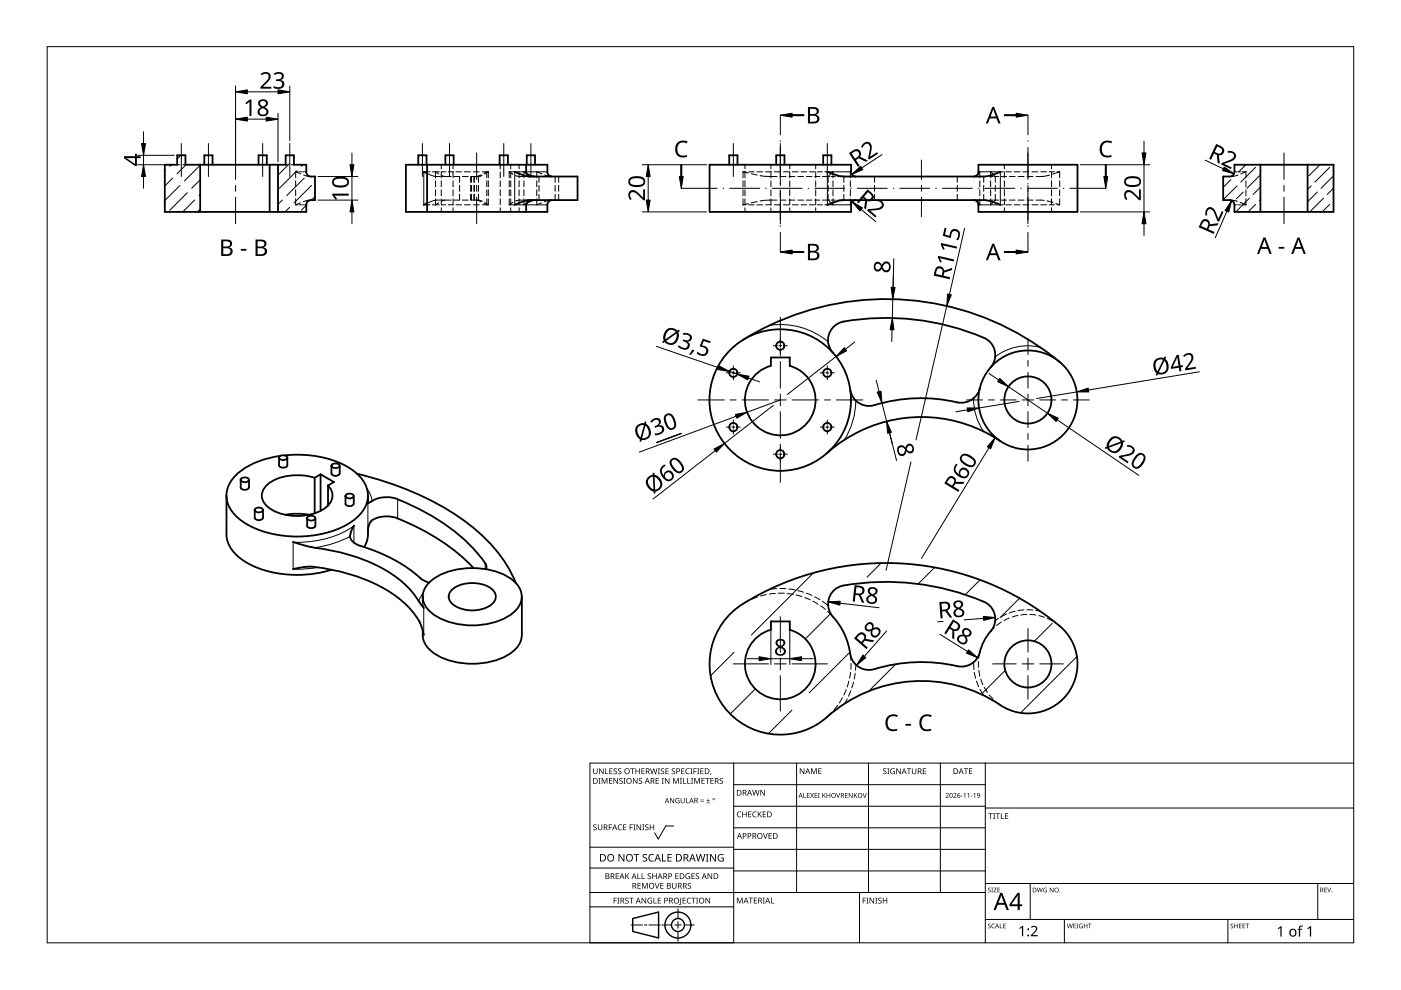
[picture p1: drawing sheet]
<svg xmlns="http://www.w3.org/2000/svg" width="297mm" height="210mm" viewBox="0 0 297 210" stroke-linecap="round" stroke-linejoin="round" font-family="sans-serif">
<g fill="none" stroke="#000" stroke-width=".21">
<path d="M37.6 34.9h.5M39.3 34.9h-.5M60.6 34.9h.5M62.3 34.9h-.5M62.7 36.4h.1M62.7 36.4l1.1 .5M64.4 37.1l1.5 .3M90.6 36.8l1.6 .6h1.2M92.3 36.4h.1M92.3 36.4l.7 .5M93.6 34.9v.9M93.6 36.4v1.3"/>
<path d="M93.6 38.3v1.3M93.6 37.2l.8 .2M93.7 37.4h2M96.1 34.9v.9M96.1 36.4v1.3M96.1 38.3v1.3M96.2 37.4h1.2v1.3M97.4 39.3v1.3M98 37.4h1.3M99.8 37.4v1.3M99.8 39.3v1.3M99.9 37.4h1.5"/>
<path d="M100.5 37.4v1.3M100.5 39.3v1.3M101.4 37.4v1.3M101.4 39.3v1.3M102 37.1l-1.1 .3M102.2 37.2l-.8 .2M103.2 36.4l-.6 .4M103.2 36.4h.1M103.5 36.4l-.7 .5M103.5 36.4h.1M106.1 34.9v.9M106.1 36.4v1.3"/>
<path d="M106.1 38.3v1.3M108 36.4h.1M108 36.4l.7 .6M108.3 34.9v.9M108.3 36.4v1.3M108.3 38.3v1.3M109.3 37.2l1.6 .2M110.1 34.9v.9M110.1 36.4v1.3M110.1 38.3v1.3M111.1 36.4h.1M111.1 36.4l.5 .4"/>
<path d="M111.2 37.4h.5M111.9 37.4h.4M113.8 36.4h.1M113.8 36.4l1.1 .5M115.5 37.1l1.4 .3M118.5 37.4v1.3M118.5 39.3v1.3M157.5 36.4h.1M157.6 36.4l1.1 .3M157.9 34.9v.9M157.9 36.4v1.3M157.9 38.3v1.3"/>
<path d="M159.3 36.8l1.2 .3M161.2 37.2l3.5 .2M163.4 34.9v.9M163.4 36.4v1.3M163.4 38.3v1.3M165.4 37.4h1.3M167.3 37.4h1.2M167.4 34.9v.9M167.4 36.4v1.3M167.4 38.3v1.3M169.2 37.4h1.2M171 37.4h1.2"/>
<path d="M172.7 37.4h1.1M172.9 34.9v.9M172.9 36.4v1.3M172.9 38.3v1.3M174.4 37.4h1.5M175.6 39.3v1.3M176.2 37.4h.9M176.6 36.4l-1 1v1.3M176.6 36.4h.1M177.6 37.4h1.3M180.3 36.4h.1M180.3 36.4l.4 .7"/>
<path d="M207.7 36.4a1.46 1.46 0 0 1-1.2 1M207.7 36.4h.1M208.6 37.4h.7M209.8 37.4h.8M210 36.4h.1M210 36.4l1 1v1.3M210.8 37.4h.9M211 39.3v1.3M212.3 37.4h1.1M212.9 34.9v.9M212.9 36.4v1.3M212.9 38.3v1.3"/>
<path d="M214 37.4h1.2M215.9 37.4h1.2M217.7 37.4h1.3M222.5 37.1l-1.3 .3h-1.6M222.9 34.9v.9M222.9 36.4v1.3M222.9 38.3v1.3M224.7 36.4l-1.5 .5M260.7 37.4h.1M262.5 37.1l-1.7 .3M264.2 36.4l-1.1 .5M264.2 36.4h.1"/>
<path d="M62.7 43.4h.1M63.7 43l-1 .4M65.9 42.4l-1.6 .4M65.9 42.4h.1M92.3 43.4h.1M93 43l-.7 .4M93.4 42.4l-1.2 .1-1.6 .6M93.6 40.2v1.3M93.6 42.2v1.2M93.6 44.1v.8M93.7 42.4h2M94.4 42.4l-.8 .3"/>
<path d="M96.1 40.2v1.3M96.1 42.2v1.2M96.1 44.1v.8M97.4 41.2v1.2h-1.2M98 42.4h1.3M99.8 41.2v1.2M99.9 42.4h1.5M100.5 41.2v1.2M100.9 42.4l1.1 .4M101.4 42.4l.8 .3M101.4 41.2v1.2M101.4 42.4h.1"/>
<path d="M102.6 43.1l.6 .3M102.8 43l.7 .4M103.2 43.4h.1M103.5 43.4h.1M106.1 40.2v1.3M106.1 42.2v1.2M106.1 44.1v.8M108 43.4h.1M108.3 40.2v1.3M108.3 42.2v1.2M108.3 44.1v.8M108.7 42.9l-.7 .5"/>
<path d="M110.1 40.2v1.3M110.1 42.2v1.2M110.1 44.1v.8M110.9 42.4l-1.6 .2M111.1 43.4h.1M111.6 43l-.5 .4M111.7 42.4h-.5M112.3 42.4h-.4M113.8 43.4h.1M114.8 43l-1 .4M116.9 42.4l-1.5 .4M118.5 41.2v1.2"/>
<path d="M157.6 43.4h-.1M157.9 40.2v1.3M157.9 42.2v1.2M157.9 44.1v.8M158.7 43.2l-1.1 .2M160.5 42.7l-1.2 .3M163.4 40.2v1.3M163.4 42.2v1.2M163.4 44.1v.8M164.7 42.4l-3.5 .2M165.4 42.4h1.3M167.3 42.4h1.2"/>
<path d="M167.4 40.2v1.3M167.4 42.2v1.2M167.4 44.1v.8M169.2 42.4h1.2M171 42.4h1.2M172.7 42.4h1.1M172.9 40.2v1.3M172.9 42.2v1.2M172.9 44.1v.8M174.4 42.4h1.5M175.6 41.2v1.2l1 1M176.2 42.4h.9"/>
<path d="M176.6 43.4h.1M177.6 42.4h1.3M180.6 42.8l-.3 .6M206.5 42.4a1.42 1.42 0 0 1 1.2 1M207.7 43.4h.1M208.6 42.4h.7M210 43.4h.1M210.6 42.4h-.8M210.8 42.4h.9M211 41.2v1.2l-1 1M212.3 42.4h1.1M212.9 40.2v1.3"/>
<path d="M212.9 42.2v1.2M212.9 44.1v.8M214 42.4h1.2M215.9 42.4h1.2M217.7 42.4h1.3M219.6 42.4l1.8 .1M222 42.6l1.2 .3M222.9 40.2v1.3M222.9 42.2v1.2M222.9 44.1v.8M223.9 43.1l.8 .3M260.7 42.4h.1"/>
<path d="M260.8 42.4l1.5 .3M262.9 42.9l1.3 .5M264.2 43.4h.1M158.9 127.3l-1.4 .7M160.7 126.5l-1.2 .5M162.5 126.1l-1.3 .3M164.4 125.8l-1.3 .2M165 125.8h1.3M166.9 125.9l1.3 .1M168.8 126.2l1.2 .3M170.6 126.7l1.2 .5M172.3 127.5l1.1 .6"/>
<path d="M174 128.5l1 .7M175.5 129.6l1.1 1.1M180.3 138.6l.1 1.4M207.7 138.3l-.2 1.3M210.8 133.1l-.8 .8M212.3 131.9l-1 .7M214 131l-1.1 .6M215.8 130.5l-1.2 .3M217.7 130.3l-1.2 .1M218.4 130.3l1.2 .1M220.3 130.5l1.1 .4M222 131.1l1.2 .6"/>
<path d="M223.7 132.1l1 .6M176.4 151l-1 1M177.6 149.6l-.8 1M178.6 147.9l-.6 1.1M179.4 146.2l-.5 1.2M180 144.4l-.4 1.2M180.3 142.6l-.2 1.2M180.4 140.6v1.3M207.4 140.2v1.3M207.5 142.1l.2 1.3M207.9 144l.5 1.2M208.7 145.7l.6 1.1"/>
<path d="M209.7 147.3l.9 1M211 148.7l1.1 .8"/>
</g>
<g fill="none" stroke="#000" stroke-width=".21">
<path d="M62.7 38.3v1.3M63.2 36.4h-.5v1.3M63.5 36.4h.5M64.2 36.4h.3M64.7 36.4h.2M64.9 36.4h.1M90.6 36.4h.6M91.7 36.4h1.4M92.3 36.4v1.3M92.3 38.3v1.3M94.5 36.4h-.9M96.1 36.4h-1.1"/>
<path d="M97.9 36.4h-1.2M99.7 36.4h-1.2M100 37.4v1.3M100 39.3v1.3M100.6 37.4v1.3M100.6 39.3v1.3M101.6 36.4h-1.3M102.2 36.4h1.3v1.3M103.2 36.4v1.3M103.2 38.3v1.3M103.5 38.3v1.3M108 38.3v1.3"/>
<path d="M109.1 36.4h-1.1v1.3M111.1 36.4v1.3M111.1 38.3v1.3M113.8 36.4v1.3M113.8 38.3v1.3M114.3 37.4v1.3M114.3 39.3v1.3M117.7 37.4v1.3M117.7 39.3v1.3M157.5 38.3v1.3M158.2 36.4h-.7v1.3M159.9 36.4h-1.2"/>
<path d="M161.7 36.4h-1.2M163.6 36.4h-1.3M165.5 36.4h-1.3M167.4 36.4h-1.3M169.2 36.4h-1.2M171 36.4h-1.2M172.8 36.4h-1.2M174.4 36.4h-1.1M175.4 36.4h-.5M176.6 36.4v1.3M176.6 38.3v1.3M178.9 37.4v1.3"/>
<path d="M178.9 39.3v1.3M180.3 36.4v1.3M180.3 38.3v1.3M185.4 37.4v1.3M185.4 39.3v1.3M203 37.4v1.3M203 39.3v1.3M207.7 36.4v1.3M207.7 38.3v1.3M208.6 37.4v1.3M208.6 39.3v1.3M210 36.4v1.3"/>
<path d="M210 38.3v1.3M212.7 36.4h-.6M214.4 36.4h-1.1M216.3 36.4h-1.3M218.2 36.4h-1.3M220.1 36.4h-1.3M221.9 36.4h-1.2M223.6 36.4h-1.1M224.1 36.4h.6v1.3M224.7 38.3v1.3M261.8 36.4h-.1M262.3 36.4h-.4"/>
<path d="M263 36.4h-.5M263.3 36.4h.9v1.3M264.2 38.3v1.3M62.7 42.2v1.2h.5M62.7 40.2v1.3M63.5 43.4h.5M64.2 43.4h.3M64.7 43.4h.2M64.9 43.4h.1M91.2 43.4h-.6M92.3 40.2v1.3M92.3 42.2v1.2"/>
<path d="M93.1 43.4h-1.4M94.5 43.4h-.9M95 43.4h1.1M96.7 43.4h1.2M98.5 43.4h1.2M100 41.2v1.2M100.3 43.4h1.3M100.6 41.2v1.2M103.2 40.2v1.3M103.2 42.2v1.2M103.5 42.2v1.2h-1.3M103.5 40.2v1.3"/>
<path d="M108 42.2v1.2h1.1M108 40.2v1.3M111.1 40.2v1.3M111.1 42.2v1.2M113.8 40.2v1.3M113.8 42.2v1.2M114.3 41.2v1.2M117.7 41.2v1.2M157.5 40.2v1.3M157.5 42.2v1.2h.7M158.7 43.4h1.2M160.5 43.4h1.2"/>
<path d="M162.3 43.4h1.3M164.2 43.4h1.3M166.1 43.4h1.3M168 43.4h1.2M169.8 43.4h1.2M171.6 43.4h1.2M173.3 43.4h1.1M174.9 43.4h.5M176.6 40.2v1.3M176.6 42.2v1.2M178.9 41.2v1.2M180.3 40.2v1.3"/>
<path d="M180.3 42.2v1.2M185.4 41.2v1.2M203 41.2v1.2M207.7 40.2v1.3M207.7 42.2v1.2M208.6 41.2v1.2M210 40.2v1.3M210 42.2v1.2M212.1 43.4h.6M213.3 43.4h1.1M215 43.4h1.3M216.9 43.4h1.3"/>
<path d="M218.8 43.4h1.3M220.7 43.4h1.2M222.5 43.4h1.1M224.7 40.2v1.3M224.7 42.2v1.2h-.6M261.8 43.4h-.1M262.3 43.4h-.4M263 43.4h-.5M264.2 42.2v1.2h-.9M264.2 40.2v1.3M164.7 124.8l-1.5 .1M165.4 124.8h1.2"/>
<path d="M167.3 124.9l1.2 .2M169.1 125.2l1.2 .4M170.9 125.8l1.2 .5M172.7 126.5l1.1 .6M174.3 127.5l1.3 .9M211.7 131.1l-.7 .5M213.4 130.2l-1.1 .6M215.2 129.6l-1.2 .4M217.1 129.3l-1.3 .2M217.7 129.3h1.3M219.6 129.4l.9 .2M179.6 148.2l-.6 1"/>
<path d="M180.4 146.4l-.5 1.2M181 144.6l-.4 1.3M181.3 142.8l-.2 1.2M181.4 140.9v1.2M206.4 140.4l.1 1.6M206.5 142.6l.3 1.2M207 144.4l.5 1.2M207.8 146.1l.8 1.4"/>
</g>
<g fill="none" stroke="#000" stroke-width=".38">
<path d="M42.4 34.9v10M43.3 34.9v-2h1.8v2M54.8 34.9v-2h1.8v2M57.2 34.9v10M58.9 34.9v10M64.9 36.5a1.01 1.01 0 0 0 1 .9h.9v5h-.9M64.9 36.4v-1.5h-2.6v-2h-1.7v2h-21.3v-2h-1.7v2h-2.7v10h30v-1.5M88.7 34.9v-2h1.7v2h-4.3v10h30v-1.5M89.9 36.4h.1M89.9 36.4l.7 .4M94.4 34.9v-2h1.8v2M105.9 34.9v-2h1.8v2"/>
<path d="M109.1 36.4h.1M109.1 36.4l2 .8 .9 .2h10.5v5h-10.5l-2.9 1M111.5 36.5a1.02 1.02 0 0 0 1 .9M111.6 36.4v-1.5h-21v10M111.6 36.8l1.2 .5 .6 .1M113.4 34.9v-2h-1.7v2h4.4v1.5M116 36.5a1.04 1.04 0 0 0 1.1 .9M154.6 34.9v-2h1.8v2M164.6 34.9v-2h1.7v2M174.5 34.9v-2h1.8v2M175.4 36.4l.6 .2a7.7 7.7 0 0 0 3 .8h29.6a9.4 9.4 0 0 0 3.5-1M180.4 36.5a1.04 1.04 0 0 0 1 .9"/>
<path d="M180.4 36.4v-1.5h-30v10h30v-1.5M207.4 36.5a.99 .99 0 0 1-1 .9M207.4 36.4v-1.5h21v10h-21v-1.5M212.1 36.4h.1M261.7 36.5a.97 .97 0 0 1-1 .9h-1.4v5h1.4M261.7 36.4v-1.5h21v10h-21v-1.5M267.2 34.9v10M277.2 34.9v10M65.9 42.4a1 1 0 0 0-1 1M89.9 43.4h.1M90.6 43.1l-.7 .3M109.1 43.4h.1"/>
<path d="M111.6 43.4v1.5M112.5 42.4a1.01 1.01 0 0 0-1 1M113.4 42.4l-.6 .1-1.2 .5M117.1 42.4a1.03 1.03 0 0 0-1.1 1M181.4 42.4a1.03 1.03 0 0 0-1 1M206.4 42.4a.99 .99 0 0 1 1 1M212.1 43.4h-.2a9.1 9.1 0 0 0-3.3-1h-29.6a9.6 9.6 0 0 0-3.6 1M212.1 43.4h.1M260.7 42.4a.96 .96 0 0 1 1 1M157.5 72.1a57.4 57.4 0 0 1 67.2 4.7M163.4 77.6v-1.8h4v1.8a7.5 7.5 0 0 1 4.2 11.5 7.5 7.5 0 0 1-12.3 0 7.5 7.5 0 0 1 4.1-11.5M176.6 74.8a4 4 0 0 1 2.3-6.6 52.6 52.6 0 0 1 30.2 3.7 4 4 0 0 1 .9 6"/>
<path d="M59.2 96.8l.8-.3a.62 .62 0 0 1 .8 .7l-.1 .2a1.09 1.09 0 0 1-1.6-.4zM60.3 96.6a22.4 22.4 0 0 1 14.4 3.1 6.6 6.6 0 0 1 3.2 6.4 8.7 8.7 0 0 1-5.5 5.7 23.4 23.4 0 0 1-20-.6 7.7 7.7 0 0 1-4.4-6.1 7.7 7.7 0 0 1 4.7-6.3 19.5 19.5 0 0 1 6.7-2.1M60.9 97v1.7a1.03 1.03 0 0 1-1.8 0l.1-1.7M70.3 98.7v1.7a1 1 0 0 0 1.7 0v-1.7M70.3 98.6a1.09 1.09 0 0 1 1.7 .2 1.04 1.04 0 0 1-1.7 0zM207.7 82.4a4.1 4.1 0 0 1-4.8 2.9 34.4 34.4 0 0 0-18.1 .7 4 4 0 0 1-4.5-3.4M212.1 93.5a30 30 0 0 0-36.7 2.5M48 113.3a6.9 6.9 0 0 0 3.3 5.4 22.6 22.6 0 0 0 15.9 2.8l3.1-.7M48 105.1v8.1M51 103.3a1 1 0 0 0 1.7 0M51 101.7v1.6M51.1 101.5l.5-.2a.72 .72 0 0 1 .8-.1 .72 .72 0 0 1 .3 .7 1.08 1.08 0 0 1-1.7-.2z"/>
<path d="M52.8 101.7v1.6M54 108.1v1.7M54.1 107.9l.8-.3a.63 .63 0 0 1 .8 .7l-.8 .3a.64 .64 0 0 1-.8-.7zM55.8 108.1v1.7a1.03 1.03 0 0 1-1.8 0M60.5 109.1l3-.2 2 .2M62.1 114.9l4.6 1.2M65.1 111.5a1.04 1.04 0 0 0 1.7 0M65.1 109.8v1.7M65.2 109.7a1.08 1.08 0 0 1 1.6 .2 1 1 0 0 1-1.7 0zM66.6 116.1a35.3 35.3 0 0 1 18.7 7.3 25.2 25.2 0 0 1 3.9 4.7l.6 .8M66.7 101.3a11.8 11.8 0 0 0-9.7 1.2 2.97 2.97 0 0 0 0 5.1 11.2 11.2 0 0 0 12.1 0 2.9 2.9 0 0 0 .4-4.6M66.7 101.3v7.5"/>
<path d="M66.9 109.8v1.7M68 100.6l2.8 1.6-1.3 .7v4.3M68 100.6v7.7M68 100.6l-1.3 .7M73.3 105.1l-.1 1.7a1 1 0 0 0 1.8 0M73.3 105l.5-.3a.72 .72 0 0 1 .8 0 .72 .72 0 0 1 .3 .7 1.08 1.08 0 0 1-1.7-.2zM74.2 113.7a2.64 2.64 0 0 0 2.1 2 34.6 34.6 0 0 1 13.5 7.4l1.2 .4M75 105.1v1.7M75 111.5l-.5 1.1-.3 1.1M75 111.5h.1M75.6 100.4a61.6 61.6 0 0 1 25.1 11.8 29.2 29.2 0 0 1 8.7 11.5M78 112.5h.1"/>
<path d="M78 106.8l.1-.2a6.6 6.6 0 0 1 6.2-.8 41.3 41.3 0 0 1 18.5 13.6l.3 .5-.1 .8M78 106.8h.1M78 112.3v-.3a2.72 2.72 0 0 1 2.8-2.4 7.2 7.2 0 0 1 4.9 .9 43.9 43.9 0 0 1 14.7 10M78 112.3v.2M78 113.3l-.2 1.3-.6 1.4M78 105.1v1.2M78 112.3v.9M66.6 120.2a35.5 35.5 0 0 1 18.7 7.3 11.6 11.6 0 0 1 3.9 4.8l.4 1.5M66.7 120.2h-2l-2.6 .5M89.6 126.5v1.2M89.6 133.8l.2 .8M89.8 128.9h.1"/>
<path d="M91.1 123.4a14.5 14.5 0 0 1 11.8-2.7 9.5 9.5 0 0 1 7.4 4.2 4.2 4.2 0 0 1-1.9 5.3 15.6 15.6 0 0 1-16.6 0 4.1 4.1 0 0 1-.7-6.8zM96 124.9a7.5 7.5 0 0 1 8.3 0 2.09 2.09 0 0 1-.6 3.6 7 7 0 0 1-8.2-.9 1.87 1.87 0 0 1 .5-2.7zM110.6 126.5v8.2a5.2 5.2 0 0 1-3 4.3 16.1 16.1 0 0 1-15.8-.6 4.7 4.7 0 0 1-2.2-4.6M155.1 129.9a46.9 46.9 0 0 1 16.2-8.1 57.2 57.2 0 0 1 54.3 11.8 10.5 10.5 0 0 1 .4 14 10.5 10.5 0 0 1-13.9 1.9 30.3 30.3 0 0 0-37.9 3.4 15 15 0 0 1-20.3-2.6 15 15 0 0 1 1.2-20.4zM163.4 133.5v-1.7h4v1.7a7.5 7.5 0 0 1 4.2 11.6 7.5 7.5 0 0 1-12.3 0 7.5 7.5 0 0 1 4.1-11.6M176.9 125.1l.7-.5a7 7 0 0 1 3.1-.7 52.2 52.2 0 0 1 28.6 4 4.1 4.1 0 0 1 .3 6.5l-1.1 1.9-.6 1.3a4.1 4.1 0 0 1-5 3.6 35.3 35.3 0 0 0-18.3 .8 4.2 4.2 0 0 1-4.5-4.4 15.9 15.9 0 0 0-4-7.5 4 4 0 0 1 .8-5z"/>
<circle cx="155.5" cy="79.1" r=".87"/>
<circle cx="165.4" cy="73.3" r=".86"/>
<circle cx="175.4" cy="79.1" r=".88"/>
<circle cx="155.5" cy="90.6" r=".87"/>
<circle cx="165.4" cy="96.3" r=".87"/>
<circle cx="165.4" cy="84.8" r="15"/>
<circle cx="175.4" cy="90.6" r=".88"/>
<circle cx="217.9" cy="84.8" r="5"/>
<circle cx="217.9" cy="84.8" r="10.5"/>
<circle cx="217.9" cy="140.8" r="5"/>
</g>
<g fill="none" stroke="#000" stroke-width=".21">
<path d="M90.6 36.4h-.7v7h.7M116.1 36.4h-7v7h7M180.4 36.4h-5v7h5M207.4 36.4h4.7v7h-4.7M163.2 69a15.7 15.7 0 0 1 12.4 3.4M220.5 73.6a11.3 11.3 0 0 0-9.5 2.1M181.4 84.9a16.1 16.1 0 0 1-2.4 8.4M206.4 84.4a11.9 11.9 0 0 0 2.2 7.1M62.1 114.9v5.8l2.2-.1 3.1-.3M74.2 113.7a21.9 21.9 0 0 1-7.6 2.4M75 111.5a21.1 21.1 0 0 1-12.9 3.4M75 111.5v3.6"/>
<path d="M77.8 103.6l.7 1.3 .4 1.3M78 106.8v5.7M78 106.3v.5M78 112v.5M84.3 105.8v4.1M102.9 119.3v1.3M89.6 127.7l.2 1.2v5.7l-.1-.6M89.7 125.7l-.9 1.8"/>
</g>
<g fill="none" stroke="#000" stroke-width=".21">
<path d="M38.4 30.4v7M44.2 30.4v7M49.9 32.4v5.7M49.9 39.3v1.3M55.7 30.4v7M61.4 30.4v7M89.6 30.4v7M95.3 30.4v7M101.1 32.4v5.7M101.1 39.3v1.3M106.8 30.4v7M112.6 30.4v7"/>
<path d="M155.5 30.4v7M165.4 30.4v8.9M175.4 30.4v7M195.4 33.9v4.2M195.4 39.3v1.3M217.9 32.4v5.7M217.9 39.3v1.3M272.2 32.4v5.7M272.2 39.3v1.3M49.9 41.8v5.6M101.1 41.8v5.6M165.4 40.6v1.2"/>
<path d="M165.4 43.1v4.3M195.4 41.8v4.1M217.9 41.8v5.6M272.2 41.8v5.6"/>
</g>
<g fill="none" stroke="#000" stroke-width=".21">
<path d="M35.1 36.2l-.2 .1M36.3 34.9l-.3 .4M36.6 37.8l-1.7 1.6M38.2 39.3l-3.3 3.2M38.3 32.9l-.7 .8M39.4 34.9l-1.9 1.9M42.4 35l-3.3 3.4M42.4 38.1l-1.8 1.8M61.4 34.7l-2.5 2.4M63 36.2l-3.8 3.7M64.2 34.9l-.3 .4M64.5 37.8l-3.7 3.7"/>
<path d="M66.1 39.3l-3.8 3.7M261 38.1l-1.7 1.6M262.3 39.4l-3 2.9M264.1 34.9l-1.5 1.5M266.2 35.5l-3.1 3.1M267.2 37.1l-2.8 2.8M267.2 39.7l-1.5 1.5M278 39.4l-.8 .8M279.9 34.9l-2.4 2.4M281.9 35.5l-3.1 3.1M282.7 37.3l-2.6 2.6M282.7 39.9l-1.3 1.3"/>
<path d="M39.7 40.9l-3.7 3.7M41.3 42.4l-2.6 2.5M42.4 41.2l-.2 .3M42.4 44.3l-.6 .6M59.9 42.4l-1 .9M61.4 44l-1 .9M64.9 43.5l-1 1.1M66.8 41.7l-.8 .7M261.5 42.8h.1M263.6 40.7l-1.5 1.5M264.9 42l-2.9 2.9M266.2 43.3l-1.6 1.6"/>
<path d="M267.2 42.3l-.2 .2M279.3 40.7l-2.1 2.1M280.6 42l-2.9 2.9M281.9 43.3l-1.6 1.6M282.7 42.5h.1M186.8 119.4l-3 3M155.6 138.3l-4.9 5M172.5 121.5l-13.2 13.1M176.1 130.1l-5.4 5.4M180.2 138.2l-8.6 8.7M198.2 120.3l-3.5 3.5M207.8 122.9l-3.1 3.2"/>
<path d="M211 132l-.1 .1M216.2 126.8l-4.1 4.1M223.1 132.2l-3.8 3.8M228.3 139.2l-11.9 11.9M160.1 146.1l-5.3 5.3M167.9 150.6l-5 4.9M189.9 140.8l-5.7 5.7M198.6 144.4l-.1 .1M213.1 142.1l-4.7 4.8"/>
</g>
<path d="M10 9.9h277v190h-277z" fill="none" stroke="#000" stroke-width=".21"/>
<g fill="none" stroke="#000" stroke-width=".21">
<path d="M125.1 179.6h30.5M142.8 175.1h-1.6l-1.6 2.8-.8-1.3M155.6 166.4h53.3M155.6 161.8v38.1h-30.5v-38.1h161.9M168.9 161.8v27.4M184.1 161.8v27.4M199.4 161.8v27.4M208.9 170.9h-53.3M208.9 175.5h-53.3M208.9 161.8v38.1M287 171.3h-78.1M125.1 192.3h30.5"/>
<path d="M125.1 189.2h83.8M133.8 196.1h2.4M136.6 196.1h.6M140 196.1h-2.4M140.3 196.1h2.1M143.1 196.1h1.3M143.7 195.4v1.4M143.7 197.5v2M143.7 192.7v2M147.2 196.1h-2.1M155.6 180.1h53.3M155.6 184h-30.5"/>
<path d="M182.2 189.2v10.7M208.9 184.7h-53.3M218.4 187.3v7.6M225.7 194.9v5M260.3 194.9v5M279.4 187.3v7.6M287 194.9h-78.1M287 187.3h-78.1"/>
</g>
<g fill="#000">
<path d="M125.8 174.9l.5-.1h.2l-.1 .2a.25 .25 0 0 0-.3-.1 .25 .25 0 0 0 0 .4 .42 .42 0 0 1 .4 .5 .42 .42 0 0 1-.7 .2v-.1a.27 .27 0 0 0 .5 0 .27 .27 0 0 0-.1-.4l-.4-.2zM125.8 162.9h.1v.8a.32 .32 0 0 0 .3 .3 .32 .32 0 0 0 .3-.3v-.8h.2v.8a.47 .47 0 0 1-.5 .4 .47 .47 0 0 1-.4-.4zM126.9 165h.4l-.1 .1v1l.1 .1h-.4l.1-.1v-1zM126.8 174.8h.1v.8a.32 .32 0 0 0 .3 .3 .32 .32 0 0 0 .3-.3v-.8h.2v.8a.47 .47 0 0 1-.5 .4 .47 .47 0 0 1-.4-.4zM127 162.9h.2l.6 1v-1h.2v1.2h-.2l-.7-1 .1 1h-.2zM127.6 165h.2l.4 1 .4-1h.2v1.2h-.2v-1.1l-.4 1.1h-.1l-.4-1.1v1.1h-.1zM128.3 162.9h.2v1.1h.5v.1h-.7zM129.1 174.8h.7v.1h-.6v.5h.5v.1h-.5v.5h-.1zM129.1 165h.7v.1h-.5v.4h.5v.1h-.5v.4h.5v.2h-.7zM129.2 162.9h.7v.1h-.5v.4h.4v.2h-.4v.4h.5v.1h-.7zM130.1 163l.5-.1 .2 .1v.1a.25 .25 0 0 0-.4-.1 .25 .25 0 0 0 0 .4 .42 .42 0 0 1 .4 .5 .42 .42 0 0 1-.7 .2v-.1a.27 .27 0 0 0 .5 0 .27 .27 0 0 0-.1-.4l-.4-.2zM130.1 165h.1l.7 1v-1h.1v1.2h-.2l-.6-1v1h-.1z"/>
<path d="M131.1 175l.5-.2 .3 .1-.1 .1a.49 .49 0 0 0-.7 .4 .49 .49 0 0 0 .8 .4 .57 .57 0 0 1-.8 0 .57 .57 0 0 1 0-.8zM131.1 163l.4-.1 .2 .1v.1a.25 .25 0 0 0-.4-.1 .25 .25 0 0 0 0 .4 .42 .42 0 0 1 .4 .5 .42 .42 0 0 1-.6 .2v-.1a.27 .27 0 0 0 .4 0 .27 .27 0 0 0-.1-.4l-.3-.2zM131.4 165.1l.4-.2 .2 .1v.1a.25 .25 0 0 0-.4-.1 .25 .25 0 0 0 0 .4l.4 .2v.4l-.4 .2-.3-.1 .1-.1a.27 .27 0 0 0 .4 .1 .27 .27 0 0 0-.1-.4l-.4-.3zM132.2 165h.4l-.1 .1v1l.1 .1h-.4l.1-.1v-1zM132.1 174.8h.7v.1h-.5v.4h.5v.1h-.5v.5h.5v.1h-.7zM133.5 174.8h.7v.1h-.5v.5h.5v.1h-.5v.5h-.2zM133.6 162.9h.9v.1h-.3v1.1h-.2v-1.1h-.4zM134.3 174.8h.4l-.1 .1v1l.1 .1h-.4l.1-.1v-1zM134.2 165h.2l.6 1v-1h.2v1.2h-.2l-.7-1v1h-.1zM134.7 162.9h.2v.5h.6v-.5h.2v1.2h-.2v-.5h-.6v.5h-.2zM135 174.8h.1l.7 1v-1h.1v1.2h-.2l-.6-1v1h-.1zM135.5 165.1l.4-.2 .2 .1v.1a.25 .25 0 0 0-.4-.1 .25 .25 0 0 0 0 .4l.4 .2v.4l-.4 .2-.3-.1 .1-.1a.27 .27 0 0 0 .4 .1 .27 .27 0 0 0-.1-.4l-.3-.3z"/>
<path d="M136.2 174.8h.4l-.1 .1v1l.1 .1h-.4l.1-.1v-1zM136 162.9h.7v.1h-.6v.4h.5v.2h-.5v.4h.6v.1h-.7zM136.8 174.9l.4-.1h.3l-.1 .2a.25 .25 0 0 0-.3-.1 .25 .25 0 0 0 0 .4 .42 .42 0 0 1 .4 .5 .42 .42 0 0 1-.7 .2v-.1a.27 .27 0 0 0 .5 0 .27 .27 0 0 0-.1-.4l-.4-.2zM137.8 174.8h.1v.5h.6v-.5h.2v1.2h-.2v-.6h-.6v.6h-.1zM137.8 162.9h.2l.3 1 .2-1h.2l.3 1 .2-1h.2l-.3 1.2h-.2l-.3-1-.3 1h-.1zM139 165h.7v.1h-.5v.4h.5v.1h-.5v.4h.5v.2h-.7zM139.5 162.9h.4l-.1 .1v1l.1 .1h-.4l.1-.1v-1zM140.3 165h.4l-.1 .1v1l.1 .1h-.4l.1-.1v-1zM140.1 163l.5-.1 .2 .1v.1a.25 .25 0 0 0-.4-.1 .25 .25 0 0 0 0 .4 .42 .42 0 0 1 .4 .5 .42 .42 0 0 1-.7 .2l.1-.1a.27 .27 0 0 0 .4 0 .27 .27 0 0 0-.1-.4l-.4-.2zM141.1 162.9h.7v.1h-.6v.4h.5v.2h-.5v.4h.6v.1h-.7zM141 165h.1l.7 1v-1h.1v1.2h-.1l-.7-1v1h-.1zM142.1 169.2h.1l.6 .9v-.9h.1v1.1h-.1l-.6-.9v.9h-.1z"/>
<path d="M142.5 163l.4-.1 .2 .1v.1a.25 .25 0 0 0-.4-.1 .25 .25 0 0 0 0 .4 .42 .42 0 0 1 .4 .5 .42 .42 0 0 1-.6 .2v-.1a.27 .27 0 0 0 .4 0 .27 .27 0 0 0-.1-.4l-.4-.2zM142.7 165h.2l.4 1 .4-1h.2v1.2h-.1v-1.1l-.4 1.1h-.2l-.4-1.1v1.1h-.1zM143.3 169.3l.5-.1 .3 .1-.1 .1a.45 .45 0 0 0-.7 .3 .45 .45 0 0 0 .6 .5v-.4h-.2v-.1h.4v.6a.6 .6 0 0 1-.8-.2 .6 .6 0 0 1 0-.8zM144.2 165h.4l-.2 .1v1l.2 .1h-.4l.1-.1v-1zM144.8 165h.2v1h.5v.2h-.7zM144.4 162.9h.7v.1h-.5v.4h.5v.2h-.5v.4h.5v.1h-.7zM144.3 169.2h.2v.7a.28 .28 0 0 0 .2 .3 .28 .28 0 0 0 .3-.3v-.7h.2v.7a.42 .42 0 0 1-.5 .4 .42 .42 0 0 1-.4-.4zM145.5 169.2h.1v1h.5v.1h-.6zM145.7 165h.2v1h.5v.2h-.7zM145.5 163.1l.3-.2 .4 .1v.1l-.3-.1a.49 .49 0 0 0-.4 .7 .49 .49 0 0 0 .7 .3 .57 .57 0 0 1-.8-.1 .57 .57 0 0 1 0-.8zM146.4 162.9h.4l-.1 .1v1l.1 .1h-.4l.1-.1v-1zM146.5 165h.5l-.2 .1v1l.2 .1h-.5l.2-.1v-1z"/>
<path d="M147 162.9h.7v.1h-.5v.5h.5v.1h-.5v.5h-.2zM147.2 165h.2l.4 1 .4-1h.2v1.2h-.2l.1-1.1-.5 1.1h-.1l-.4-1.1v1.1h-.1zM147.8 162.9h.5l-.2 .1v1l.2 .1h-.5l.2-.1v-1zM148.5 169.9h.7v.1h-.7zM148.5 169.5h.7v.2h-.7zM148.5 162.9h.7v.1h-.6v.4h.5v.2h-.5v.4h.6v.1h-.7zM148.7 165h.7v.1h-.5v.4h.5v.1h-.5v.4h.5v.2h-.7zM149.8 170.2h.7v.1h-.7zM149.5 165h.9v.1h-.3v1.1h-.2v-1.1h-.4zM150.1 169.4l.1 .3h.3l-.3 .1v.3l-.1-.3h-.3l.3-.1zM150.7 163.9h.1l-.2 .4zM150.6 165h.7v.1h-.5v.4h.5v.1h-.5v.4h.5v.2h-.7z"/>
<path d="M152.6 165.1l.4-.2 .3 .1-.1 .1a.25 .25 0 0 0-.4-.1 .25 .25 0 0 0 0 .4l.4 .2 .1 .4-.4 .2-.4-.1 .1-.1a.27 .27 0 0 0 .5 .1 .27 .27 0 0 0-.1-.4l-.4-.3zM156.4 172.2l.4-.2 .4 .1-.1 .1a.49 .49 0 0 0-.7 .5 .49 .49 0 0 0 .7 .4 .57 .57 0 0 1-.8 0 .57 .57 0 0 1 0-.8zM157.4 172.1h.1v.5h.7v-.5h.1v1.2h-.1v-.6h-.7v.6h-.1zM158.6 172.1h.7v.1h-.5v.4h.5v.1h-.5v.4h.5v.2h-.7zM159.7 172.2l.3-.2 .4 .1v.1h-.3a.49 .49 0 0 0-.4 .6 .49 .49 0 0 0 .7 .3 .57 .57 0 0 1-.8 0 .57 .57 0 0 1 0-.8zM159.5 167.5h.1l.3 1 .3-1h.1l.3 1 .3-1h.1l-.3 1.2h-.2l-.3-1.1-.2 1.1h-.2zM160.7 172.1h.1v.6l.5-.6h.2l-.5 .5 .5 .7h-.1l-.5-.6-.1 .6h-.1zM161.8 176.6h.1l.4 1.1 .3-1.1h.2l-.4 1.2h-.2zM161.2 167.5h.2l.6 1v-1h.2v1.2h-.2l-.7-1v1h-.1zM161.7 172.1h.7v.1h-.5v.4h.5v.1h-.5v.4h.5v.2h-.7zM163 176.6h.6v.2h-.5v.3h.5v.2h-.5v.4h.5v.1h-.6zM170.3 168.1h.2v1h.4v.1h-.6z"/>
<path d="M169.6 162.9h.2l.6 1v-1h.1v1.2h-.1l-.7-1v1h-.1zM171.1 168.1h.6v.2h-.5v.3h.4v.1h-.4v.4h.5v.1h-.6zM172 162.9h.2l.4 1 .3-1h.3v1.2h-.2v-1l-.4 1h-.1l-.4-1.1v1.1h-.1zM171.8 168.1l.4 .4 .3-.4-.3 .5 .4 .6h-.2l-.2-.5-.5 .5 .4-.6zM172.7 168.1h.6v.2h-.5v.3h.5v.1h-.5v.4h.5v.1h-.6zM173.4 168.1h.4l-.1 1 .1 .1h-.4l.1-.1zM173.5 162.9h.7v.1h-.5v.4h.4v.1h-.4v.5h.5v.1h-.7zM174.4 168.1h.1v.5l.6-.5-.4 .5 .4 .6-.5-.5-.1 .5h-.1zM175.2 168.1h.2v.5h.5v-.5h.1v1.1h-.1v-.5h-.5v.5h-.2zM177.3 168.1h.1l.3 .9 .3-.9h.1l-.3 1.1h-.2zM179.2 168.1h.5v.2h-.4v.3h.4v.1h-.4v.4h.4v.1h-.5zM180 168.1h.1l.6 .9v-.9h.1v1.1h-.2l-.5-.9v.9h-.1z"/>
<path d="M181 168.1h.2v.5l.6-.5-.4 .5 .4 .6-.5-.5-.1 .5h-.2zM182.9 168.1h.1l.3 .9 .3-.9h.2l-.4 1.1h-.1zM187.3 163l.4-.1 .2 .1v.1a.25 .25 0 0 0-.4-.1 .25 .25 0 0 0 0 .4 .42 .42 0 0 1 .4 .5 .42 .42 0 0 1-.6 .2v-.1a.27 .27 0 0 0 .4 0 .27 .27 0 0 0-.1-.4l-.3-.2zM188.1 162.9h.5l-.2 .1v1l.2 .1h-.5l.2-.1v-1zM188.9 163.1l.5-.2 .3 .1v.1a.5 .5 0 0 0-.8 .4 .5 .5 0 0 0 .7 .5v-.4h-.3v-.1h.4v.6a.66 .66 0 0 1-.8-.1 .66 .66 0 0 1 0-.9zM190 162.9h.2l.7 1-.1-1h.2v1.2h-.2l-.6-1v1h-.2zM192.3 162.9h.9v.1h-.4v1.1h-.2v-1.1h-.3zM193.3 162.9h.2v.8a.32 .32 0 0 0 .3 .3 .32 .32 0 0 0 .3-.3v-.8h.2v.8a.47 .47 0 0 1-.5 .4 .47 .47 0 0 1-.5-.4zM195.7 162.9h.6v.1h-.5v.4h.5v.2h-.5v.4h.5v.1h-.6zM200.5 168.3a.37 .37 0 0 1 .6 0 .37 .37 0 0 1-.2 .5l-.3 .3h.6v.1h-.7l.3-.4a.27 .27 0 0 0 .2-.4 .27 .27 0 0 0-.4-.1zM202.1 168.3a.37 .37 0 0 1 .6 0 .37 .37 0 0 1-.2 .5l-.2 .3h.5v.1h-.7l.3-.4a.27 .27 0 0 0 .3-.4 .27 .27 0 0 0-.5-.1zM203.7 168.7h.4v.1h-.4z"/>
<path d="M204.3 168.4l.4-.3v1.1h-.2v-.9zM204.4 162.9h.9v.1h-.4v1.1h-.2v-1.1h-.3zM205.1 168.4l.4-.3v1.1h-.1v-.9zM205.8 168.7h.4v.1h-.4zM205.4 162.9h.7v.1h-.5v.4h.5v.1h-.5v.5h.5v.1h-.7zM206.4 168.4l.4-.3v1.1h-.2v-.9zM209.6 172.4h.9v.2h-.4v1h-.1v-1h-.4zM210.6 172.4h.4l-.1 .1v1l.1 .1h-.4l.1-.1v-1zM211.1 172.4h.9v.2h-.4v1h-.1v-1h-.4zM212.2 172.4h.2v1.1h.5v.1h-.7zM213.1 172.4h.7v.2h-.6v.3h.5v.2h-.5v.4h.6v.1h-.7zM130.1 190.3h.7v.2h-.5v.4h.4v.1h-.4v.6h-.2z"/>
<path d="M130.5 185.2h.7v.1h-.5v.4h.5v.1h-.5v.4h.5v.2h-.7zM130.9 190.3h.4l-.1 .2v.9l.1 .2h-.4l.1-.2v-.9zM131.1 181.1h.3l.8 1.3v-1.3h.2v1.6h-.3l-.8-1.4v1.4h-.2zM132.6 190.5l.4-.2 .3 .1-.1 .1a.25 .25 0 0 0-.4-.1 .25 .25 0 0 0 0 .4 .4 .4 0 0 1 .5 .3 .4 .4 0 0 1-.3 .5 .4 .4 0 0 1-.5-.2h.1a.27 .27 0 0 0 .5 .1 .27 .27 0 0 0-.1-.5l-.4-.2zM132.6 185.2h.1v.6l.6-.6h.1l-.4 .5 .5 .7h-.2l-.5-.6-.1 .6h-.1zM133.4 190.3h.9v.2h-.4v1.1h-.1v-1.1h-.4zM134.3 181.1h1.2v.2h-.5v1.4h-.2v-1.4h-.5zM135.2 185.2h.1v1h.5v.2h-.6zM135.2 187.2h.6v.1h-.5v.4h.5v.2h-.5v.4h.5v.1h-.6zM136 185.2h.2v1h.5v.2h-.7zM136.1 187.2h.2l.4 1 .4-1h.2v1.2h-.1v-1l-.4 1h-.2l-.4-1 .1 1h-.2zM136 190.3h.2l.7 1.1-.1-1.1h.2v1.3h-.2l-.6-1v1h-.2z"/>
<path d="M136.3 181.2l.4-.1h.5l-.2 .2a.33 .33 0 0 0-.5 .1 .33 .33 0 0 0 .4 .4 .49 .49 0 0 1 .3 .7 .49 .49 0 0 1-.8 .2l-.2-.1v-.2l.3 .1a.35 .35 0 0 0 .5-.2 .35 .35 0 0 0-.4-.4l-.3-.3zM137.4 190.5l.6-.2 .3 .1-.1 .1a.5 .5 0 0 0-.8 .4 .5 .5 0 0 0 .7 .5v-.3h-.3v-.2h.5v.6a.66 .66 0 0 1-.9-.1 .66 .66 0 0 1 0-.9zM137.4 185.3l.4-.2 .2 .1v.1a.25 .25 0 0 0-.4-.1 .25 .25 0 0 0 0 .4 .42 .42 0 0 1 .4 .6 .42 .42 0 0 1-.6 .2v-.2a.27 .27 0 0 0 .4 .1 .27 .27 0 0 0-.1-.4l-.3-.3zM137.7 181.3l.4-.2h.6l-.1 .2-.4-.1a.64 .64 0 0 0-.5 .9 .64 .64 0 0 0 .9 .3v.2a.83 .83 0 0 1-1-.3 .83 .83 0 0 1 .1-1zM138.6 190.3h.1v1.1h.5v.2h-.6zM138.8 187.2h.2l.3 1.1 .4-1.1h.1l-.4 1.2h-.1zM138.3 185.2h.2v.5h.6v-.5h.1v1.2h-.1v-.6h-.6v.6h-.2zM139.5 190.3h.6v.2h-.5v.4h.5v.1h-.5v.4h.5v.2h-.6zM140.4 181.1h.2v1.4h.7v.2h-.9zM140 187.2h.7v.1h-.5v.4h.5v.2h-.5v.4h.5v.1h-.7zM141.5 181.1h.9v.2h-.7v.4h.7v.2h-.7v.6h.7v.2h-.9zM142.5 187.2h.1v.8a.32 .32 0 0 0 .4 .3 .32 .32 0 0 0 .3-.3v-.8h.1v.8a.47 .47 0 0 1-.4 .4 .47 .47 0 0 1-.5-.4z"/>
<path d="M143.2 185.2h.7v.1h-.6v.4h.5v.1h-.5v.4h.6v.2h-.7zM144.2 190.3h.2v1.3l-.1 .2-.3 .1v-.2l.2-.1zM144.7 190.3h.7v.2h-.5v.4h.5v.1h-.5v.4h.5v.2h-.7zM145.5 185.3l.4-.2 .4 .1-.1 .1a.5 .5 0 0 0-.7 .4 .5 .5 0 0 0 .7 .5v-.3h-.3v-.2h.4v.6a.66 .66 0 0 1-.9-.1 .66 .66 0 0 1 .1-.9zM145.8 190.5l.3-.2 .4 .1v.1h-.3a.49 .49 0 0 0-.4 .6 .49 .49 0 0 0 .7 .3 .57 .57 0 0 1-.8 0 .57 .57 0 0 1 0-.8zM145.9 187.3l.4-.1 .2 .1v.1a.25 .25 0 0 0-.4-.1 .25 .25 0 0 0 0 .4l.4 .2v.3l-.4 .2h-.3l.1-.1a.27 .27 0 0 0 .4 0 .27 .27 0 0 0-.1-.4l-.4-.2zM146.6 190.3h.9v.2h-.4v1.1h-.1v-1.1h-.4zM146.6 185.2h.7v.1h-.5v.4h.5v.1h-.5v.4h.5v.2h-.7zM147.6 190.3h.4l-.1 .2v.9l.1 .2h-.4l.1-.2v-.9zM147.6 185.3l.4-.2 .2 .1v.1a.25 .25 0 0 0-.4-.1 .25 .25 0 0 0 0 .4 .42 .42 0 0 1 .4 .6 .42 .42 0 0 1-.7 .2l.1-.2a.27 .27 0 0 0 .4 .1 .27 .27 0 0 0-.1-.4l-.4-.3zM147.5 181.1h.2l.4 1.3 .3-1.3h.2l.4 1.3 .3-1.3h.2l-.4 1.6h-.2l-.4-1.4-.3 1.4h-.2zM149.7 181.1h.5l-.2 .1v1.3l.2 .2h-.5l.1-.2v-1.3z"/>
<path d="M149.6 190.3h.2l.6 1.1v-1.1h.2v1.3h-.2l-.7-1v1h-.1zM150 185.2h.2l.6 1v-1h.2v1.2h-.2l-.6-1v1h-.2zM150.5 181.1h.3l.8 1.3v-1.3h.2v1.6h-.2l-.9-1.4v1.4h-.2zM152.4 181.3l.7-.2h.3l-.1 .2a.65 .65 0 0 0-1 .5 .65 .65 0 0 0 .9 .7v-.5h-.3v-.2h.5v.8a.86 .86 0 0 1-1.1-.2 .86 .86 0 0 1 .1-1.1zM156.2 190.3h.3l.3 1 .4-1h.3v1.2h-.2v-1l-.4 1h-.1l-.4-1v1h-.2zM158.7 190.3h.9v.2h-.3v1h-.2v-1h-.4zM159.8 190.3h.7v.2h-.5v.3h.5v.2h-.5v.4h.5v.1h-.7zM161.7 190.3h.5l-.2 .2v.9l.2 .1h-.5l.2-.1v-.9zM163.5 190.3h.1v1.1h.6v.1h-.7zM182.9 190.3h.7v.2h-.5v.4h.5v.1h-.5v.6h-.2zM183.7 190.3h.4l-.1 .2v.9l.1 .2h-.4l.1-.2v-.9zM184.4 190.3h.1l.7 1v-1h.1v1.3h-.1l-.7-1v1h-.1z"/>
<path d="M185.6 190.3h.4l-.1 .2v.9l.1 .2h-.4l.1-.2v-.9zM186.2 190.5l.5-.2 .2 .1v.1a.25 .25 0 0 0-.4-.1 .25 .25 0 0 0 0 .4l.4 .2v.4l-.4 .2-.3-.1v-.1a.27 .27 0 0 0 .5 .1 .27 .27 0 0 0-.1-.5l-.4-.2zM187.2 190.3h.1v.6h.6v-.6h.2v1.3h-.2v-.6h-.6v.6h-.1zM209.5 188.3l.3-.1 .2 .2a.24 .24 0 0 0-.3-.1 .24 .24 0 0 0-.1 .3 .24 .24 0 0 0 .3 .1l.2 .2-.1 .2-.4 .1-.2-.2a.23 .23 0 0 0 .4 .2 .23 .23 0 0 0 0-.4l-.3-.2zM209.5 195.9l.3-.1 .2 .2a.24 .24 0 0 0-.3-.1 .24 .24 0 0 0-.1 .3 .24 .24 0 0 0 .3 .1 .31 .31 0 0 1 0 .5 .31 .31 0 0 1-.5-.1 .23 .23 0 0 0 .4 .1 .23 .23 0 0 0 0-.4l-.3-.2zM210.2 188.2h.3l-.1 .1 .1 .9h-.3l.1-.1zM210.3 196l.4-.2 .2 .1v.1a.39 .39 0 0 0-.6 .3 .39 .39 0 0 0 .6 .4 .46 .46 0 0 1-.7-.1 .46 .46 0 0 1 .1-.6zM210.7 188.2h.6l-.5 .9h.5v.1h-.7l.5-.9h-.4zM212 195.8h.1v.9l.4 .1h-.5zM211.5 188.2h.5l-.4 .1v.3h.4l-.4 .1v.4l.4 .1h-.5zM212.7 195.8h.5l-.4 .1v.3h.4l-.4 .2v.3l.4 .1h-.5zM216.1 196.8l.6-.5h.2v2.2h-.2v-1.9l-.4 .4z"/>
<path d="M218.6 196.5a.76 .76 0 0 1 1.2 0 .76 .76 0 0 1-.3 1.2l-.6 .6h1.1v.2h-1.4v-.2l.7-.8a.52 .52 0 0 0 .3-.8 .52 .52 0 0 0-.9 0zM219.8 188.2h.2l.2 .8 .2-.8h.1l.3 .8 .2-.8h.1l-.3 1h-.1l-.2-.8-.3 .8h-.1zM221.3 188.3h.7h-.1a.4 .4 0 0 0-.6 .4 .4 .4 0 0 0 .6 .4v-.3l-.2-.1h.3v.5a.53 .53 0 0 1-.7-.2 .53 .53 0 0 1 0-.7zM222.6 188.2h.1l.5 .8v-.8h.1v1h-.1l-.5-.8v.8h-.1zM226.2 195.8h.1l.2 .9 .3-.9h.1l.2 .9 .2-.9h.1l-.2 1h-.1l-.3-.8-.2 .8h-.1zM227.6 195.8h.5l-.4 .1v.3h.4l-.4 .2v.3l.4 .1h-.5zM228.3 195.8h.3l-.1 .1 .1 .9h-.3l.1-.1zM228.9 196l.7-.1-.2 .1a.4 .4 0 0 0-.5 .3 .4 .4 0 0 0 .5 .4v-.3l-.2-.1h.4v.5a.53 .53 0 0 1-.7-.1 .53 .53 0 0 1 0-.7zM229.8 195.8h.1v.4h.5v-.4h.1v1h-.1v-.4h-.5v.4h-.1zM230.7 195.8h.7l-.3 .1v.9h-.1v-.9zM260.9 195.9l.4-.1 .1 .2a.24 .24 0 0 0-.3-.1 .24 .24 0 0 0-.1 .3 .24 .24 0 0 0 .4 .1 .31 .31 0 0 1 0 .5 .31 .31 0 0 1-.5-.1 .23 .23 0 0 0 .3 .1 .23 .23 0 0 0 .1-.4l-.4-.2zM261.7 195.8h.1v.4h.5v-.4h.1v1h-.1v-.4h-.5v.4h-.1z"/>
<path d="M262.7 195.8h.5l-.4 .1v.3h.4l-.4 .2v.3l.4 .1h-.5zM263.5 195.8h.5l-.4 .1v.3h.4l-.4 .2v.3l.4 .1h-.5zM264.1 195.8h.7l-.3 .1v.9h-.1v-.9zM270.9 196.9l.6-.5h.2v2.2h-.2v-1.9l-.4 .3zM275.5 196.4l.7-.1v.2h-.4l-.1 .2-.1 .2h.5v.2h-.5v1.5h-.2v-1.5h-.3l.3-.2zM277.2 196.9l.6-.5h.2v2.2h-.3v-1.9l-.4 .3zM280.8 188.2h.5l-.4 .1v.3h.4l-.4 .1v.4l.4 .1h-.5zM281.4 188.2h.1l.3 .8 .3-.8h.1l-.3 1h-.1z"/>
<path d="M125.8 165h.3a.54 .54 0 0 1 .6 .6 .56 .56 0 0 1-.6 .6h-.3zM125.9 165.1v.9h.2a.43 .43 0 0 0 .5-.4 .41 .41 0 0 0-.5-.5z"/>
<path d="M128 174.8h.3a.35 .35 0 0 1 .5 .2 .35 .35 0 0 1-.3 .5l.4 .5h-.2l-.3-.5h-.2v.5h-.2zM128.2 174.9v.5h.1a.23 .23 0 0 0 .3-.2 .23 .23 0 0 0-.3-.3z"/>
<path d="M130.3 174.8h.1l.5 1.2h-.2l-.1-.4h-.5l-.2 .4h-.1zM130.3 175l-.2 .5h.4z"/>
<path d="M132.3 163.5a.61 .61 0 0 1 1.2 0 .61 .61 0 0 1-1.2 0zM132.7 163.1l-.1 .4a.45 .45 0 0 0 .5 .4 .45 .45 0 0 0 .3-.5 .45 .45 0 0 0-.5-.4z"/>
<path d="M132.7 165.6a.61 .61 0 0 1 1.2 0 .61 .61 0 0 1-1.2 0zM133.1 165.2a.47 .47 0 0 0-.1 .7 .47 .47 0 0 0 .7-.1 .45 .45 0 0 0 0-.6 .45 .45 0 0 0-.6 0z"/>
<path d="M136.9 162.9h.4a.35 .35 0 0 1 .4 .3 .35 .35 0 0 1-.2 .4l.3 .5h-.2l-.3-.5h-.2v.5h-.2zM137.1 163v.5h.2a.23 .23 0 0 0 .3-.2 .23 .23 0 0 0-.3-.3z"/>
<path d="M137.2 165h.1l.5 1.2h-.2l-.1-.4h-.5l-.1 .4h-.2zM137.2 165.1l-.2 .6h.4z"/>
<path d="M138 165h.3a.35 .35 0 0 1 .4 .2 .35 .35 0 0 1-.2 .4l.3 .6h-.2l-.3-.5h-.2v.5h-.1zM138.1 165.1v.4h.2a.23 .23 0 0 0 .3-.2 .23 .23 0 0 0-.3-.2z"/>
<path d="M141.4 169.2h.1l.4 1.1h-.1l-.2-.3h-.4l-.1 .3h-.2zM141.4 169.3l-.2 .5h.4z"/>
<path d="M143.4 162.9h.3a.41 .41 0 0 1 .5 .5 .41 .41 0 0 1-.6 .3v.4h-.2zM143.6 163v.5a.29 .29 0 0 0 .4-.2 .29 .29 0 0 0-.4-.3z"/>
<path d="M146.5 169.2h.2l.4 1.1h-.2l-.1-.3h-.4l-.2 .3h-.1zM146.6 169.3l-.2 .5h.4z"/>
<path d="M147.2 169.2h.3a.31 .31 0 0 1 .4 .2 .31 .31 0 0 1-.2 .4l.3 .5h-.1l-.3-.5h-.2v.5h-.2zM147.4 169.3v.4h.1a.21 .21 0 0 0 .3-.2 .21 .21 0 0 0-.3-.2z"/>
<path d="M149.4 162.9h.4a.61 .61 0 0 1 .6 .6 .61 .61 0 0 1-.6 .6h-.4zM149.6 163v1h.2a.48 .48 0 0 0 .4-.5 .48 .48 0 0 0-.4-.5z"/>
<path d="M151.1 169.4a.24 .24 0 0 1 .4 0 .24 .24 0 0 1-.4 0zM151.2 169.4a.15 .15 0 0 0 .3 0 .15 .15 0 0 0-.3 0z"/>
<path d="M151.6 165h.3a.35 .35 0 0 1 .4 .2 .35 .35 0 0 1-.2 .4l.3 .6h-.1l-.3-.5h-.3v.5h-.1zM151.7 165.1v.4h.2a.23 .23 0 0 0 .3-.2 .23 .23 0 0 0-.3-.2z"/>
<path d="M156.7 176.6h.2l.4 1.2h-.1l-.2-.3h-.5l-.1 .3h-.2zM156.8 176.8l-.2 .5h.4z"/>
<path d="M156.2 167.5h.4a.61 .61 0 0 1 .6 .6 .61 .61 0 0 1-.6 .6h-.4zM156.4 167.6v1h.2a.49 .49 0 0 0 .4-.4 .49 .49 0 0 0-.3-.6z"/>
<path d="M157.5 167.5h.3a.35 .35 0 0 1 .4 .2 .35 .35 0 0 1-.2 .4l.3 .6h-.1l-.3-.5h-.3v.5h-.1zM157.6 167.6v.5h.2a.23 .23 0 0 0 .3-.3 .23 .23 0 0 0-.3-.2z"/>
<path d="M157.5 176.6h.3a.41 .41 0 0 1 .5 .5 .41 .41 0 0 1-.7 .3v.4h-.1zM157.6 176.8v.4a.29 .29 0 0 0 .5-.2 .29 .29 0 0 0-.5-.2z"/>
<path d="M158.5 176.6h.3a.41 .41 0 0 1 .5 .5 .41 .41 0 0 1-.6 .3v.4h-.2zM158.7 176.8v.4a.29 .29 0 0 0 .4-.2 .29 .29 0 0 0-.4-.2z"/>
<path d="M158.8 167.5h.2l.5 1.2h-.2l-.1-.4h-.5l-.2 .4h-.1zM158.9 167.6l-.2 .6h.4z"/>
<path d="M159.6 176.6h.3a.35 .35 0 0 1 .4 .3 .35 .35 0 0 1-.2 .4l.3 .5h-.2l-.3-.5h-.2v.5h-.1zM159.7 176.8v.4h.2a.23 .23 0 0 0 .3-.2 .23 .23 0 0 0-.3-.2z"/>
<path d="M160.4 177.2a.65 .65 0 0 1 1.3 0 .65 .65 0 0 1-1.3 0zM160.8 176.8l-.1 .4a.45 .45 0 0 0 .5 .4 .45 .45 0 0 0 .4-.5 .45 .45 0 0 0-.5-.4z"/>
<path d="M162.7 172.1h.3a.61 .61 0 0 1 .6 .6 .61 .61 0 0 1-.6 .6h-.3zM162.8 172.2v.9h.2a.48 .48 0 0 0 .5-.4 .48 .48 0 0 0-.5-.5z"/>
<path d="M163.9 176.6h.4a.61 .61 0 0 1 .6 .7 .61 .61 0 0 1-.7 .5h-.3zM164.1 176.8v.9h.1a.48 .48 0 0 0 .5-.4 .48 .48 0 0 0-.4-.5z"/>
<path d="M169.7 168.1l.5 1.1-.3-.3h-.4l-.2 .3zM169.7 168.3l-.1 .4h.3z"/>
<path d="M171.2 162.9h.1l.5 1.2h-.2l-.1-.4h-.5l-.1 .4h-.2zM171.2 163.1l-.1 .5h.3z"/>
<path d="M176.2 168.7a.51 .51 0 0 1 1 0 .51 .51 0 0 1-1 0zM176.4 168.7a.4 .4 0 0 0 .8 0 .4 .4 0 0 0-.8 0z"/>
<path d="M178.3 168.1h.3a.29 .29 0 0 1 .3 .2 .29 .29 0 0 1-.2 .4l.3 .5h-.1l-.3-.5h-.2v.5h-.1zM178.4 168.3v.3h.2a.2 .2 0 0 0 .2-.2 .2 .2 0 0 0-.2-.1z"/>
<path d="M181.8 168.7a.51 .51 0 0 1 1 0 .51 .51 0 0 1-1 0zM182 168.7a.4 .4 0 0 0 .8 0 .4 .4 0 0 0-.8 0z"/>
<path d="M191.6 162.9h.2l.4 1.2h-.1l-.2-.4h-.4l-.2 .4h-.1zM191.7 163.1l-.2 .5h.4z"/>
<path d="M194.6 162.9h.3a.35 .35 0 0 1 .5 .2 .35 .35 0 0 1-.3 .5l.4 .5h-.2l-.3-.5h-.3v.5h-.1zM194.7 163v.5h.2a.23 .23 0 0 0 .3-.2 .23 .23 0 0 0-.3-.3z"/>
<path d="M201.4 168.2l.4-.1 .2 .3v.5l-.2 .3-.3-.1-.2-.2zM201.5 168.3l-.1 .2a.38 .38 0 0 0 .3 .5 .41 .41 0 0 0 .2-.4 .41 .41 0 0 0-.4-.3z"/>
<path d="M203.1 168.2l.4-.1-.3 .2-.1 .3a.35 .35 0 0 1 .5 .2 .35 .35 0 0 1-.4 .5 .35 .35 0 0 1-.2-.5zM203.1 168.9a.22 .22 0 0 0 .4 0 .22 .22 0 0 0-.4 0z"/>
<path d="M202.2 162.9h.3a.55 .55 0 0 1 .6 .6 .56 .56 0 0 1-.6 .6h-.3zM202.3 163v1h.2a.48 .48 0 0 0 .5-.5 .48 .48 0 0 0-.5-.5z"/>
<path d="M203.7 162.9h.2l.4 1.2h-.1l-.2-.4h-.5l-.1 .4h-.2zM203.8 163.1l-.2 .5h.4z"/>
<path d="M207.2 168.2a.49 .49 0 0 1 .6 .4 .49 .49 0 0 1-.4 .6l-.2-.1 .4-.1 .1-.3a.32 .32 0 0 1-.5 0 .32 .32 0 0 1 0-.5zM207.2 168.5a.25 .25 0 0 0 .5 0 .25 .25 0 0 0-.5 0z"/>
<path d="M128.4 185.2h.3a.31 .31 0 0 1 .5 .1 .31 .31 0 0 1-.3 .4 .33 .33 0 0 1 .3 .4 .33 .33 0 0 1-.4 .3h-.4zM128.5 185.8v.4h.3a.23 .23 0 0 0 .3-.2 .23 .23 0 0 0-.3-.2zM128.5 185.3v.4h.2a.21 .21 0 0 0 .3-.2 .21 .21 0 0 0-.3-.2z"/>
<path d="M127.2 181.1h.5a.71 .71 0 0 1 .8 .8 .73 .73 0 0 1-.8 .8h-.5zM127.4 181.2v1.3h.2a.56 .56 0 0 0 .7-.6 .54 .54 0 0 0-.6-.7z"/>
<path d="M129.5 185.2h.3a.35 .35 0 0 1 .4 .2 .35 .35 0 0 1-.2 .4l.3 .6h-.1l-.3-.5h-.3v.5h-.1zM129.6 185.3v.4h.2a.23 .23 0 0 0 .3-.2 .23 .23 0 0 0-.3-.2z"/>
<path d="M128.9 181.3a.76 .76 0 0 1 1.1 .1 .76 .76 0 0 1-.1 1.1 .76 .76 0 0 1-1.1-.3v-.5zM129.1 181.4a.62 .62 0 0 0-.1 .8 .62 .62 0 0 0 .8 .2l.1-.1a.61 .61 0 0 0 0-.8 .61 .61 0 0 0-.8-.1z"/>
<path d="M131.6 190.3h.3a.35 .35 0 0 1 .4 .3 .35 .35 0 0 1-.2 .4l.3 .6h-.1l-.3-.5h-.3v.5h-.1zM131.7 190.5v.4h.2a.23 .23 0 0 0 .3-.2 .23 .23 0 0 0-.3-.2z"/>
<path d="M131.8 185.2h.1l.5 1.2h-.2l-.1-.4h-.5l-.1 .4h-.2zM131.9 185.3l-.2 .6h.4z"/>
<path d="M132.9 181.3a.76 .76 0 0 1 1.1 .1 .76 .76 0 0 1-.1 1.1 .76 .76 0 0 1-1.1-.3l-.1-.5zM133.1 181.4a.62 .62 0 0 0-.2 .8 .62 .62 0 0 0 .9 .2l.1-.1a.61 .61 0 0 0 0-.8 .61 .61 0 0 0-.8-.1z"/>
<path d="M134.1 187.2h.3a.35 .35 0 0 1 .5 .2 .35 .35 0 0 1-.3 .5l.4 .5h-.2l-.3-.5h-.2v.5h-.2zM134.3 187.3v.5h.1a.23 .23 0 0 0 .3-.2 .23 .23 0 0 0-.3-.3z"/>
<path d="M134.4 185.2h.1l.5 1.2h-.2l-.1-.4h-.5l-.1 .4h-.2zM134.4 185.3l-.2 .6h.4z"/>
<path d="M135.3 190.3h.1l.5 1.3h-.2l-.1-.4h-.5l-.2 .4h-.1zM135.3 190.5l-.2 .5h.4z"/>
<path d="M137.5 187.8a.61 .61 0 0 1 1.2 0 .61 .61 0 0 1-1.2 0zM137.9 187.4a.47 .47 0 0 0-.1 .7 .47 .47 0 0 0 .7 0v-.1a.45 .45 0 0 0 0-.5 .45 .45 0 0 0-.6-.1z"/>
<path d="M139.4 181.1h.1l.6 1.6h-.2l-.1-.5h-.7l-.2 .5h-.2zM139.4 181.3l-.2 .7h.5z"/>
<path d="M139.9 185.2h.1l.5 1.2h-.2l-.1-.4h-.5l-.1 .4h-.2zM139.9 185.3l-.1 .6h.3z"/>
<path d="M140.7 185.2h.3a.35 .35 0 0 1 .4 .2 .35 .35 0 0 1-.2 .4l.3 .6h-.2l-.2-.5h-.3v.5h-.1zM140.8 185.3v.4h.2a.23 .23 0 0 0 .3-.2 .23 .23 0 0 0-.3-.2z"/>
<path d="M141.4 187.2h.3a.31 .31 0 0 1 .5 .2 .31 .31 0 0 1-.2 .4 .33 .33 0 0 1 .2 .4 .33 .33 0 0 1-.4 .2h-.4zM141.5 187.9v.4h.3a.23 .23 0 0 0 .3-.2 .23 .23 0 0 0-.3-.2zM141.5 187.3v.4h.3a.21 .21 0 0 0 .2-.2 .21 .21 0 0 0-.3-.2z"/>
<path d="M140.8 190.3h.4a.41 .41 0 0 1 .4 .5 .41 .41 0 0 1-.6 .3v.5h-.2zM141 190.5v.5a.29 .29 0 0 0 .5-.3 .29 .29 0 0 0-.5-.2z"/>
<path d="M141.9 190.3h.3a.35 .35 0 0 1 .4 .3 .35 .35 0 0 1-.2 .4l.3 .6h-.1l-.3-.5h-.3v.5h-.1zM142 190.5v.4h.2a.23 .23 0 0 0 .3-.2 .23 .23 0 0 0-.3-.2z"/>
<path d="M141.7 185.2h.3a.41 .41 0 0 1 .5 .5 .41 .41 0 0 1-.6 .2v.5h-.2zM141.9 185.3v.5a.29 .29 0 0 0 .4-.3 .29 .29 0 0 0-.4-.2z"/>
<path d="M143.7 187.2h.4a.35 .35 0 0 1 .4 .2 .35 .35 0 0 1-.2 .5l.3 .5h-.2l-.3-.5h-.2v.5h-.2zM143.9 187.3v.5h.2a.23 .23 0 0 0 .3-.2 .23 .23 0 0 0-.3-.3z"/>
<path d="M142.8 191a.61 .61 0 0 1 1.2 0 .61 .61 0 0 1-1.2 0zM143.2 190.6a.47 .47 0 0 0-.1 .7 .47 .47 0 0 0 .7-.1 .45 .45 0 0 0-.1-.6 .45 .45 0 0 0-.5 0z"/>
<path d="M143.3 181.1h.5a.71 .71 0 0 1 .8 .8 .73 .73 0 0 1-.8 .8h-.5zM143.5 181.2v1.3h.2a.56 .56 0 0 0 .7-.6 .54 .54 0 0 0-.6-.7z"/>
<path d="M144.8 187.2h.3a.35 .35 0 0 1 .5 .2 .35 .35 0 0 1-.3 .5l.4 .5h-.2l-.3-.5h-.2v.5h-.2zM145 187.3v.5h.1a.23 .23 0 0 0 .3-.2 .23 .23 0 0 0-.3-.3z"/>
<path d="M144.1 185.2h.4a.61 .61 0 0 1 .6 .6 .61 .61 0 0 1-.6 .6h-.4zM144.3 185.3v.9h.1a.48 .48 0 0 0 .5-.4 .48 .48 0 0 0-.4-.5z"/>
<path d="M144.9 181.1h.5a.45 .45 0 0 1 .5 .3 .45 .45 0 0 1-.3 .6l.5 .7h-.3l-.3-.7h-.4v.7h-.2zM145.1 181.3v.5h.3a.3 .3 0 0 0 .3-.3 .3 .3 0 0 0-.3-.2z"/>
<path d="M146.7 181.1h.2l.6 1.6h-.2l-.2-.5h-.6l-.2 .5h-.2zM146.8 181.3l-.2 .7h.5z"/>
<path d="M148.1 191a.61 .61 0 0 1 1.2 0 .61 .61 0 0 1-1.2 0zM148.4 191a.45 .45 0 0 0 .9 0 .45 .45 0 0 0-.9 0z"/>
<path d="M149.2 185.2h.2l.5 1.2h-.2l-.2-.4h-.4l-.2 .4h-.1zM149.3 185.3l-.2 .6h.4z"/>
<path d="M151.3 185.2h.4a.61 .61 0 0 1 .6 .6 .61 .61 0 0 1-.6 .6h-.4zM151.5 185.3v.9h.1a.48 .48 0 0 0 .5-.4 .48 .48 0 0 0-.4-.5z"/>
<path d="M158.1 190.3h.1l.5 1.2h-.2l-.1-.3h-.5l-.1 .3h-.2zM158.2 190.5l-.2 .5h.4z"/>
<path d="M160.8 190.3h.3a.35 .35 0 0 1 .4 .3 .35 .35 0 0 1-.2 .4l.3 .5h-.1l-.3-.5h-.3v.5h-.1zM160.9 190.5v.4h.2a.23 .23 0 0 0 .3-.2 .23 .23 0 0 0-.3-.2z"/>
<path d="M162.7 190.3h.1l.5 1.2h-.1l-.2-.3h-.5l-.1 .3h-.2zM162.8 190.5l-.2 .5h.4z"/>
<path d="M211.4 195.8l.5 1-.3-.3h-.4l-.2 .3zM211.4 196l-.1 .4h.3z"/>
<path d="M212.1 189.3h.4l1.4 3.7h-.5l-.4-1.2h-1.5l-.4 1.2h-.4zM212.3 189.8l-.6 1.6h1.2z"/>
<path d="M215.7 189.3h.5v2.4h.5v.4h-.5v.9h-.4v-.9h-1.8v-.3zM215.8 189.8l-1.3 1.9h1.3z"/>
<path d="M219 188.2h.3a.44 .44 0 0 1 .4 .5 .45 .45 0 0 1-.5 .5h-.2zM219.1 188.3v.8l.3-.1 .2-.2v-.3z"/>
<path d="M223.5 188.7a.5 .5 0 0 1 1 0 .5 .5 0 0 1-1 0zM223.7 188.7a.36 .36 0 0 0 .7 0 .36 .36 0 0 0-.7 0z"/>
<path d="M273.6 197.1a.82 .82 0 0 1 1.2 .1 .82 .82 0 0 1-.2 1.2 .82 .82 0 0 1-1.2-.4zM273.8 197.2a.58 .58 0 0 0-.1 .9 .58 .58 0 0 0 .8 0l.1-.2a.53 .53 0 0 0-.1-.6 .53 .53 0 0 0-.7-.1z"/>
<path d="M279.9 188.2h.3a.28 .28 0 0 1 .3 .2 .28 .28 0 0 1-.1 .3l.2 .5-.4-.4h-.1v.4h-.2zM280.1 188.3v.4h.1a.19 .19 0 0 0 .2-.2 .19 .19 0 0 0-.2-.2z"/>
<circle cx="218" cy="198.3" r=".2"/>
<circle cx="218" cy="197" r=".2"/>
<circle cx="224.7" cy="189.1" r=".09"/>
<circle cx="282.4" cy="189.1" r=".09"/>
</g>
<g fill="none" stroke="#000" stroke-width=".3">
<path d="M134.1 194.7l5.5-1.3v5.5l-5.5-1.4z"/>
<circle cx="143.7" cy="196.1" r="2.74"/>
<circle cx="143.7" cy="196.1" r="1.37"/>
</g>
<g fill="none" stroke="#000" stroke-width=".21">
<path d="M154 79h.9M155.5 77.6v.8M155.5 78.7v.7M155.5 79.7v.8M155.8 79h-.6M157 79h-.9M164 73.3h.8M165.4 73.9v1.5M165.4 67.3v5.6M165.4 73v.6M165.4 76.7v5.6M165.8 73.3h-.7"/>
<path d="M166.9 73.3h-.8M173.9 79h.9M175.4 79.7v.8M175.4 77.6v.8M175.4 78.7v.7M175.7 79h-.6M176.9 79h-.9M217.9 71.8v3.4M217.9 76.4v1.3M217.9 78.9v3.4M147.9 84.8h5.7M154.8 84.8h1.3"/>
<path d="M154.9 90.5h-.9M155.2 90.5h.6M155.5 89.1v.8M155.5 90.2v.7M155.5 91.2v.8M156.1 90.5h.9M157.3 84.8h5.6M164.8 96.3h-.8M165.1 96.3h.7M165.4 87.3v5.6M165.4 94.2v1.5M165.4 96.7v5.6"/>
<path d="M165.4 83.5v2.5M165.4 96v.6M166.1 96.3h.8M166.7 84.8h-2.5M173.6 84.8h-5.7M174.8 90.5h-.9M175.1 90.5h.6M175.4 91.2v.8M175.4 89.1v.8M175.4 90.2v.7M176 90.5h.9M176.1 84.8h-1.3"/>
<path d="M182.9 84.8h-5.6M204.9 84.8h3.4M209.6 84.8h1.2M212.1 84.8h3.3M217.9 83.5v2.5M217.9 87.3v3.4M217.9 91.9v1.3M217.9 94.4v3.4M219.2 84.8h-2.5M223.8 84.8h-3.4M226.3 84.8h-1.2M230.9 84.8h-3.3"/>
<path d="M165.4 130.8v7.5M165.4 139.5v2.5M217.9 133.3v5M217.9 139.5v2.5M162.9 140.8h-7.5M164.2 140.8h2.5M165.4 143.3v7.5M167.9 140.8h7.5M215.4 140.8h-5M216.7 140.8h2.5M217.9 143.3v5M220.4 140.8h5"/>
</g>
<g fill="none" stroke="#000" stroke-width=".21">
<path d="M144.4 39.9h7.6M153.3 39.9h.1M154.7 39.9h6.4M162.3 39.9h.2M163.7 39.9h6.4M165.4 24.4v4.2M165.4 29.8v.2M165.4 31.2v6.4M165.4 38.9v.1M171.3 39.9h.2M172.7 39.9h6.4M180.4 39.9h.1"/>
<path d="M181.8 39.9h6.3M189.4 39.9h.1M190.8 39.9h6.3M198.4 39.9h.1M199.8 39.9h6.3M207.4 39.9h.1M208.8 39.9h6.4M216.4 39.9h.2M217.8 39.9h6.4M217.9 24.4v4.2M217.9 29.8v.2M217.9 31.2v6.4"/>
<path d="M217.9 38.9v.1M225.5 39.9h.1M226.8 39.9h7.6M165.4 40.3v6.3M165.4 47.9v.1M165.4 49.3v4.1M217.9 40.3v6.3M217.9 47.9v.1M217.9 49.3v4.1"/>
</g>
<path d="M144.3 34.9h.2v2.5h-.2zM144 37.4h.9l-.5 2.5zM165.4 24.4l2.5-.4v.8zM167.9 24.3h2.5v.2h-2.5zM215.4 24l2.5 .4-2.5 .4zM212.9 24.3h2.5v.2h-2.5zM234.3 34.9h.3v2.5h-.3zM234 37.4h.9l-.5 2.5zM165.4 53.4l2.5-.4v.8zM167.9 53.3h2.5v.2h-2.5zM215.4 53l2.5 .4-2.5 .4zM212.9 53.3h2.5v.2h-2.5z" fill="#000" stroke="#000" stroke-width=".21"/>
<g fill="#000">
<path d="M143.6 30.3a1.95 1.95 0 0 1 2.2-.3l-.2 .4a1.36 1.36 0 0 0-1.7 .1 1.36 1.36 0 0 0-.2 1.7 1.32 1.32 0 0 0 2 .7v.3a1.77 1.77 0 0 1-2.1-.3 1.77 1.77 0 0 1-.3-2zM233.6 30.3a1.95 1.95 0 0 1 2.2-.3l-.2 .4a1.36 1.36 0 0 0-1.7 .1 1.36 1.36 0 0 0-.2 1.7 1.32 1.32 0 0 0 2 .7v.3a1.77 1.77 0 0 1-2.1-.3 1.77 1.77 0 0 1-.3-2z"/>
<path d="M171.3 22.7h1a.94 .94 0 0 1 1 .2 .94 .94 0 0 1 .2 1.1l-.5 .3a.95 .95 0 0 1 .7 1.2 .95 .95 0 0 1-1.2 .7h-1.2zM171.7 24.5v1.3h.7a.66 .66 0 0 0 .9-.6 .66 .66 0 0 0-.9-.7zM171.7 23.1v1.1h.7a.6 .6 0 0 0 .8-.6 .6 .6 0 0 0-.9-.5z"/>
<path d="M210.4 22.7h.4l1.3 3.5h-.4l-.4-1.1h-1.4l-.4 1.1h-.5zM210.6 23.1l-.6 1.6h1.1z"/>
<path d="M171.3 51.7h1a.94 .94 0 0 1 1 .2 .94 .94 0 0 1 .2 1.1l-.5 .3a.95 .95 0 0 1 .7 1.2 .95 .95 0 0 1-1.2 .7h-1.2zM171.7 53.5v1.3h.7a.66 .66 0 0 0 .9-.6 .66 .66 0 0 0-.9-.7zM171.7 52.1v1.1h.7a.6 .6 0 0 0 .8-.6 .6 .6 0 0 0-.9-.5z"/>
<path d="M210.4 51.7h.4l1.3 3.5h-.4l-.4-1.1h-1.4l-.4 1.1h-.5zM210.6 52.1l-.6 1.6h1.1z"/>
</g>
<g fill="#000">
<path d="M55.3 15.7a1.16 1.16 0 0 1 1.3-.4 1.16 1.16 0 0 1 .8 1.1l-.3 .7-1.3 1.3h1.7v.4h-2.3v-.4l1.1-1.1a.98 .98 0 0 0 .3-1.6l-.5-.1-.6 .4zM58 15.6a1.25 1.25 0 0 1 1.3-.4 1.25 1.25 0 0 1 .9 .9 .85 .85 0 0 1-.7 .9 .93 .93 0 0 1 .8 1 .93 .93 0 0 1-1 .8l-1.3-.1v-.4a1.24 1.24 0 0 0 1.8-.3 .71 .71 0 0 0-.9-.8h-.4v-.4a.81 .81 0 0 0 .9 0 .81 .81 0 0 0 .3-.9 1.02 1.02 0 0 0-1.5 0zM52 21.8l1-.7h.3v3.5h-.4v-3.1l-.7 .6zM183 30.5a1.06 1.06 0 0 1 1.4-.3 1.06 1.06 0 0 1 .4 1.3l-.3 1.7 1.5-.9 .2 .3-2 1.2-.2-.3 .4-1.5a.98 .98 0 0 0-.7-1.5l-.4 .2-.4 .6-.3-.1zM260.3 32.1a1.16 1.16 0 0 1 1.4 .1 1.16 1.16 0 0 1 .2 1.4l-.6 .5-1.7 .6 1.5 .8-.1 .4-2.1-1 .2-.4 1.4-.5a.98 .98 0 0 0 1-1.4l-.4-.2h-.7zM51.1 52.8h1.1v.4h-1.1zM70.5 41.1h3.4v.4h-3l.6 .6-.3 .3-.7-1zM133.5 40.6a1.5 1.5 0 0 1 2.1 .6l.8 .7v-1.7h.4v2.3h-.4l-1.1-1.1a.98 .98 0 0 0-1.7-.3v.5l.3 .6-.3 .2a1.47 1.47 0 0 1-.1-1.8zM185.9 42.3a1.16 1.16 0 0 1 1.3 .5 1.16 1.16 0 0 1-.2 1.4l-.7 .3-1.8 .2 1.3 1.1-.2 .3-1.8-1.5 .3-.2 1.5-.2a.98 .98 0 0 0 1.3-1.1l-.3-.3-.7-.2zM200.3 48.3l.4 .1-.3 1.3 .9 .3a1.17 1.17 0 0 1 1.3-1.4 1.17 1.17 0 0 1 .8 1.8l-.3 .5-.4-.1a1.03 1.03 0 0 0 .5-.9 1.03 1.03 0 0 0-.6-.9 .93 .93 0 0 0-1 1.3l-.1 .2-1.6-.5zM198.9 54.2l3.4 .8-.1 .4-2.9-.7 .4 .8-.4 .2-.5-1.1zM199.5 51.5l3.4 .8-.1 .4-2.9-.7 .4 .8-.3 .2-.5-1.1z"/>
<path d="M238.6 40.6a1.5 1.5 0 0 1 2.1 .6l.8 .7v-1.7h.4v2.3h-.4l-1.1-1.1a.98 .98 0 0 0-1.7-.3v.5l.3 .6-.3 .2a1.46 1.46 0 0 1-.1-1.8zM255.9 44.2a1.14 1.14 0 0 1 1.9 .8l.5 1.4 .7-1.6 .4 .1-.9 2.1-.4-.1-.5-1.5a.98 .98 0 0 0-1.5-.9l-.2 .4 .1 .7-.4 .1v-.8zM271.1 52.3h1.2v.4h-1.2zM144.8 70.7a1.25 1.25 0 0 1 1.3 0 1.25 1.25 0 0 1 .6 1.2 .85 .85 0 0 1-1 .5 .93 .93 0 0 1 .5 1.3 .93 .93 0 0 1-1.3 .4l-1.1-.6 .1-.3a1.24 1.24 0 0 0 1.8 .3 .71 .71 0 0 0-.6-1.1l-.4-.1 .2-.3a.81 .81 0 0 0 .8 .2 .81 .81 0 0 0 .6-.7 1.02 1.02 0 0 0-1.4-.5zM146.8 74.1l.4 .2-.8 1-.3-.1zM149 71.8l1.7 .6-.2 .3-1.3-.4-.4 .9a1.17 1.17 0 0 1 1.3 1.5 1.17 1.17 0 0 1-1.8 .6l-.6-.4 .2-.4a1.03 1.03 0 0 0 .9 .6 1.03 1.03 0 0 0 .9-.5 .93 .93 0 0 0-1.2-1.1l-.1-.2zM251.1 75.2a1.14 1.14 0 0 1 1.7-.1 1.14 1.14 0 0 1-.1 1.7l-.9 1.3 1.7-.3 .1 .4-2.3 .3-.1-.3 1-1.3a.98 .98 0 0 0-.1-1.7l-.4 .1-.6 .4-.3-.3zM138 89.2a1.2 1.2 0 0 1 2.1-.1 .85 .85 0 0 1-.4 1.1 .93 .93 0 0 1 1.1 .7 .93 .93 0 0 1-.7 1.1l-1.2 .3-.1-.4a1.24 1.24 0 0 0 1.6-.9 .71 .71 0 0 0-1.2-.4l-.3 .1-.1-.3a.81 .81 0 0 0 .7-.4 .81 .81 0 0 0 0-.9 1.02 1.02 0 0 0-1.3 .5l-.3-.2zM239 94.4a1.16 1.16 0 0 1 1.3 .4 1.16 1.16 0 0 1 0 1.4l-.7 .3-1.8 .4 1.5 1-.2 .3-1.9-1.3 .2-.3 1.5-.3a.98 .98 0 0 0 1.1-1.2l-.3-.3-.7-.1zM188.2 151.9a1.95 1.95 0 0 1 2.2-.2l-.2 .3-.9-.2a1.43 1.43 0 0 0-1.1 1.5 1.43 1.43 0 0 0 1.2 1.4l.8-.2v.4a1.77 1.77 0 0 1-2-.3 1.77 1.77 0 0 1-.4-2.1zM192 153.5h1.2v.4h-1.2zM195.4 151.9a1.95 1.95 0 0 1 2.2-.2l-.2 .3a1.36 1.36 0 0 0-1.7 .2 1.36 1.36 0 0 0-.2 1.6 1.32 1.32 0 0 0 1.9 .7v.4a1.77 1.77 0 0 1-2.1-.3 1.77 1.77 0 0 1-.3-2.1z"/>
<path d="M26.3 33.1h2.3v-.5h.4v.5h.8v.4h-.8v1.7h-.3l-2.4-1.6zM26.8 33.5l1.8 1.3v-1.3z"/>
<path d="M54.9 21.4l.9-.3a.87 .87 0 0 1 1 .6 .87 .87 0 0 1-.7 1 1 1 0 0 1 .8 1.3 1 1 0 0 1-1.4 .6 .94 .94 0 0 1-.9-.8 .94 .94 0 0 1 .7-1l-.1-.1a.88 .88 0 0 1-.3-1.3zM55 23.7a.7 .7 0 0 0 1.4 0 .7 .7 0 0 0-1.4 0zM55.2 22a.6 .6 0 0 0 1.2 0 .6 .6 0 0 0-1.2 0z"/>
<path d="M70.7 37.9l.6-.3 .9-.2a1.36 1.36 0 0 1 1.8 1.3 1.57 1.57 0 0 1-2 1.1 1.19 1.19 0 0 1-1.4-.5 1.19 1.19 0 0 1 .1-1.4zM71 38.2a.75 .75 0 0 0-.1 .9 .75 .75 0 0 0 .9 .2h1.1a.69 .69 0 0 0 .7-.7 .69 .69 0 0 0-.8-.7h-1.2z"/>
<path d="M133.5 37.8a2.63 2.63 0 0 1 3.2 .2 1.22 1.22 0 0 1-.2 1.3 1.22 1.22 0 0 1-1.3 .4 1.53 1.53 0 0 1-2-1zM133.8 38.1a.75 .75 0 0 0 0 .9 .75 .75 0 0 0 .9 .2h1a.69 .69 0 0 0 .7-.7 .69 .69 0 0 0-.7-.7h-1.3z"/>
<path d="M180 32.5l.8-.6a1 1 0 0 1 1.4-.1 1 1 0 0 1 .1 1.4l1.7 .8-.4 .3-1.5-.7-.6 .3 .8 1.2-.4 .3zM180.6 32.5l.7 1.1 .4-.3a.67 .67 0 0 0 .3-1 .67 .67 0 0 0-1 0z"/>
<path d="M238.6 37.8a2.63 2.63 0 0 1 3.2 .2 1.22 1.22 0 0 1-.2 1.3 1.22 1.22 0 0 1-1.3 .4 1.53 1.53 0 0 1-2-1zM238.9 38.1a.75 .75 0 0 0 0 .9 .75 .75 0 0 0 .9 .2h1a.69 .69 0 0 0 .8-.7 .69 .69 0 0 0-.8-.7h-1.3z"/>
<path d="M257.9 30.5l.8 .4a1 1 0 0 1 .8 1.2 1 1 0 0 1-1.1 .8l.2 1.8-.4-.2-.2-1.6-.6-.3-.6 1.3-.4-.2zM258.1 31.1l-.6 1.1 .5 .2a.67 .67 0 0 0 1-.2 .67 .67 0 0 0-.5-.9z"/>
<path d="M46.9 50.8h1a.94 .94 0 0 1 1 .2 .94 .94 0 0 1 .2 1.1l-.5 .3a.95 .95 0 0 1 .7 1.2 .95 .95 0 0 1-1.2 .7h-1.2zM47.3 52.6v1.3h.7a.66 .66 0 0 0 .9-.7 .66 .66 0 0 0-.9-.6zM47.3 51.2v1.1h.7a.6 .6 0 0 0 .8-.6 .6 .6 0 0 0-.9-.5z"/>
<path d="M54.2 50.8h1a.94 .94 0 0 1 1 .2 .94 .94 0 0 1 .2 1.1l-.6 .3a.95 .95 0 0 1 .8 1.2 .95 .95 0 0 1-1.2 .7h-1.2zM54.6 52.6v1.3h.7a.66 .66 0 0 0 .8-.7 .66 .66 0 0 0-.8-.6zM54.6 51.2v1.1h.7a.6 .6 0 0 0 .7-.6 .6 .6 0 0 0-.8-.5z"/>
<path d="M183.9 40.2l.8 .6a1 1 0 0 1 .5 1.3 1 1 0 0 1-1.3 .5l-.3 1.8-.4-.3 .3-1.6-.5-.5-1 1.1-.3-.3zM184 40.7l-.8 1 .4 .4a.67 .67 0 0 0 1 0 .67 .67 0 0 0-.2-1z"/>
<path d="M185.5 55.8a.86 .86 0 0 1 1.4 .4 1 1 0 0 1 1.4-.7 1 1 0 0 1 .5 1.4 .94 .94 0 0 1-.9 .8 .94 .94 0 0 1-.9-.7 .89 .89 0 0 1-1.1 .5 .89 .89 0 0 1-.6-1zM187.2 56.6a.7 .7 0 0 0 1.4 0 .7 .7 0 0 0-1.4 0zM185.6 56.5a.6 .6 0 0 0 1.2 0 .6 .6 0 0 0-1.2 0z"/>
<path d="M198.6 56.6a.98 .98 0 0 1 1.6 .8l1.7-.6-.1 .5-1.6 .5-.2 .7 1.4 .3-.1 .4-3.3-.8 .2-1.2zM198.8 57l-.4 1.1 1.3 .3 .1-.5a.67 .67 0 0 0-.2-.8 .67 .67 0 0 0-.8-.1z"/>
<path d="M255 46.6a.98 .98 0 0 1 1 0 .98 .98 0 0 1 .5 1l1.8-.3-.2 .5-1.6 .2-.3 .6 1.3 .6-.2 .4-3.2-1.4zM255.2 47l-.5 .9 1.1 .6 .3-.5a.66 .66 0 0 0-.1-.9 .66 .66 0 0 0-.8-.1z"/>
<path d="M267.9 50.3h.4l1.3 3.5h-.4l-.4-1h-1.4l-.4 1h-.5zM268.1 50.8l-.6 1.6h1.1z"/>
<path d="M275.1 50.3h.4l1.4 3.5h-.5l-.4-1h-1.4l-.4 1h-.5zM275.3 50.8l-.5 1.6h1.1z"/>
<path d="M141.2 70l.5-.4 .5-.1a1.92 1.92 0 0 1 1.4 .6l.3-.2 .3 .3-.4 .2 .1 .7-.1 .8a1.63 1.63 0 0 1-1.2 1.2 1.63 1.63 0 0 1-1.7-.6l-.3 .3-.2-.3 .3-.3-.1-1zM141.2 72.3a1.24 1.24 0 0 0 1.5 .3 1.24 1.24 0 0 0 .7-1.2v-.7zM141.6 70.2l-.4 .8-.1 .9 2.2-1.5-.4-.3-.5-.2z"/>
<path d="M245 76.3l.2-.2a1.92 1.92 0 0 1 1.6-.2l.1-.3 .4 .1-.2 .4 .4 .5 .2 .7a1.63 1.63 0 0 1-.4 1.7 1.63 1.63 0 0 1-1.8 .3l-.2 .4-.3-.2 .2-.4a2.18 2.18 0 0 1-.2-2.8zM246.9 76.5l-1.2 2.4a1.24 1.24 0 0 0 1.4-.3 1.24 1.24 0 0 0 .1-1.5zM245.3 76.5l-.3 1 .4 1.2 1.2-2.4-.7-.1z"/>
<path d="M249.5 75.3l.4-.1 .4 2.3 .5-.1v.4l-.4 .1 .1 .8h-.4l-.2-.7-1.6 .2-.1-.3zM249.6 75.7l-1 2.1 1.3-.2z"/>
<path d="M135 90.3l.1-.1a1.92 1.92 0 0 1 1.5-.5l.1-.4 .4 .1-.1 .4a1.8 1.8 0 0 1 1 2.2 1.8 1.8 0 0 1-2 1.3l-.1 .4-.3-.1 .1-.4a2.13 2.13 0 0 1-.7-2.9zM136.8 90.3l-.7 2.6a1.18 1.18 0 0 0 1.3-.5 1.18 1.18 0 0 0 0-1.3zM135.4 90.4a1.64 1.64 0 0 0 .4 2.3l.7-2.6h-.5z"/>
<path d="M141 88a1.23 1.23 0 0 1 1.3-.3 1.23 1.23 0 0 1 .8 1.1 1.5 1.5 0 0 1-.4 2.3 1.4 1.4 0 0 1-1.7-1.3l-.3-1.1zM141.3 88.3a2.46 2.46 0 0 0 .9 2.5 .78 .78 0 0 0 .8-.5 .78 .78 0 0 0-.2-.8 1.35 1.35 0 0 0-1.2-1.4z"/>
<path d="M142.3 97.4a1.38 1.38 0 0 1 2.1 .6 1.36 1.36 0 0 1 .1 2.2 1.57 1.57 0 0 1-2.1-1l-.4-1zM142.5 97.7l-.1 .7 1 1.2a.69 .69 0 0 0 1 .2 .69 .69 0 0 0 0-1 1.91 1.91 0 0 0-1.6-1.3z"/>
<path d="M190.5 94.6a.99 .99 0 0 1 1.5 .3 .89 .89 0 0 1 .8-.8 .89 .89 0 0 1 .9 .8 .87 .87 0 0 1-.4 1.1 .87 .87 0 0 1-1.1-.3 1 1 0 0 1-1.1 1 1 1 0 0 1-.9-1.2v-.4zM190.5 95.5a.7 .7 0 0 0 1.4 0 .7 .7 0 0 0-1.4 0zM192.3 95.1a.58 .58 0 0 0 1.1 0 .58 .58 0 0 0-1.1 0z"/>
<path d="M203.8 96.5a2.2 2.2 0 0 1 2.9 .8 1.13 1.13 0 0 1-.2 1.6 1.13 1.13 0 0 1-1.5-.1 1.68 1.68 0 0 1-1.4-2zM204.1 96.7a.8 .8 0 0 0 .4 1.3l.9 .5a.69 .69 0 0 0 1-.1 .69 .69 0 0 0-.3-1 1.9 1.9 0 0 0-2-.7z"/>
<path d="M235.4 92.9a1.58 1.58 0 0 1 2.6 .6l.4-.2 .1 .4-.4 .1-.1 .7-.3 .7a1.59 1.59 0 0 1-2.5 .4l-.5-.5-.3 .1-.2-.3 .4-.2 .2-.8zM235.1 94.9a1.18 1.18 0 0 0 1.1 .8 1.18 1.18 0 0 0 1.1-.8l.4-.9zM235.8 93.2l-.5 .7-.2 .7 2.5-1-.7-.6a.99 .99 0 0 0-1.1 .2z"/>
<path d="M241 96.4a1.13 1.13 0 0 1 1.6 0 1.13 1.13 0 0 1 0 1.6l-.2 .4a1.36 1.36 0 0 1-2.1 .7 1.57 1.57 0 0 1 .3-2.2zM241.2 96.8l-.7 1.1a.69 .69 0 0 0 .1 1 .69 .69 0 0 0 1-.3 1.91 1.91 0 0 0 .7-2l-.6-.2z"/>
<path d="M137.3 101.3l.5-.4 .6-.2v-.4l.3-.1 .1 .5 .6 .2 .6 .5a1.63 1.63 0 0 1 .3 1.8 1.63 1.63 0 0 1-1.4 1l.1 .4-.4 .1v-.5a1.93 1.93 0 0 1-1.3-2.9zM138.8 101.1l.1 2.7a1.18 1.18 0 0 0 1.1-.8 1.18 1.18 0 0 0-.4-1.3zM137.7 101.4l-.1 .1a1.15 1.15 0 0 0 .2 1.6l.8 .7-.2-2.7z"/>
<path d="M140.4 98.8l.5-.3 .3 .3a1.18 1.18 0 0 0-.5 2 1.08 1.08 0 0 1 1.2-1.1 1.08 1.08 0 0 1 1 1.3 1.28 1.28 0 0 1-1.2 1 1.28 1.28 0 0 1-1.3-.9l-.4-.7a1.35 1.35 0 0 1 .4-1.6zM141 100.9a.76 .76 0 0 0 1.5 0 .76 .76 0 0 0-1.5 0z"/>
<path d="M201.1 101.2a.97 .97 0 0 1 1.1-.1 .97 .97 0 0 1 .5 1.1h1.8l-.3 .4h-1.7l-.3 .6 1.2 .7-.2 .4-3-1.8zM201.3 101.6l-.5 .7 1.1 .7 .2-.5a.65 .65 0 0 0 .1-.9 .65 .65 0 0 0-.9 0z"/>
<path d="M202.7 98.3l.3 .2a1.18 1.18 0 0 0 .4 2.1 1.08 1.08 0 0 1 .7-1.5 1.08 1.08 0 0 1 1.4 .9 1.22 1.22 0 0 1-.7 1.3 1.22 1.22 0 0 1-1.4-.2 1.63 1.63 0 0 1-.7-2.8zM203.6 100.3a.76 .76 0 0 0 1.5 0 .76 .76 0 0 0-1.5 0z"/>
<path d="M164.6 135.8a1.04 1.04 0 0 1 1.2-.3 1.04 1.04 0 0 1 .6 1.2l-.6 .4a1 1 0 0 1 .8 1.3 1 1 0 0 1-1.4 .6 .94 .94 0 0 1-.9-.8 .94 .94 0 0 1 .7-1l-.1-.1a.88 .88 0 0 1-.3-1.3zM164.7 138.1a.7 .7 0 0 0 1.4 0 .7 .7 0 0 0-1.4 0zM164.9 136.4a.6 .6 0 0 0 1.2 0 .6 .6 0 0 0-1.2 0z"/>
<path d="M181.2 124.1l.9 .1a1 1 0 0 1 1.2 .8 1 1 0 0 1-.8 1.2l.8 1.6h-.5l-.7-1.6-.7-.1-.2 1.5-.4-.1zM181.6 124.5l-.2 1.3h.5a.67 .67 0 0 0 .9-.5 .67 .67 0 0 0-.7-.8z"/>
<path d="M181.9 134.4a.97 .97 0 0 1 1.3-.2 .97 .97 0 0 1 .3 1.3l1.8 .3-.3 .4-1.6-.4-.5 .6 1.1 .9-.3 .3-2.6-2.3zM182.1 134.7l-.4 .6 .9 .8 .4-.4a.65 .65 0 0 0 .1-.9 .65 .65 0 0 0-1-.1z"/>
<path d="M183.7 132.3a.87 .87 0 0 1 1.1-.3 .87 .87 0 0 1 .4 1.2 1 1 0 0 1 1.4 .3 1 1 0 0 1-.4 1.4 .94 .94 0 0 1-1.3 .1 .94 .94 0 0 1-.2-1.2 .89 .89 0 0 1-1.2-.3 .89 .89 0 0 1 .2-1.2zM184.9 134.1a.7 .7 0 0 0 1.4 0 .7 .7 0 0 0-1.4 0zM183.8 133a.58 .58 0 0 0 1.1 0 .58 .58 0 0 0-1.1 0z"/>
<path d="M184.2 124.7a1.04 1.04 0 0 1 1.3-.2 1.04 1.04 0 0 1 .4 1.3l-.6 .4a1 1 0 0 1 .6 1.4 1 1 0 0 1-1.4 .4 .94 .94 0 0 1-.8-1 .94 .94 0 0 1 .8-.9l-.1-.1a.88 .88 0 0 1-.2-1.3zM184.1 127.1a.7 .7 0 0 0 1.4 0 .7 .7 0 0 0-1.4 0zM184.5 125.4a.58 .58 0 0 0 1.1 0 .58 .58 0 0 0-1.1 0z"/>
<path d="M199.2 127.6h.9a1 1 0 0 1 1.3 .6 1 1 0 0 1-.6 1.2l1.1 1.5-.5 .1-1-1.4-.6 .1 .1 1.4h-.5zM199.6 128l.1 1.3 .5-.1a.67 .67 0 0 0 .8-.7 .67 .67 0 0 0-.9-.5z"/>
<path d="M202 131.3l.9 .5a1 1 0 0 1 .6 1.2 1 1 0 0 1-1.2 .8v1.8l-.4-.3v-1.7l-.6-.3-.7 1.2-.4-.2zM202.2 131.9l-.7 1.1 .5 .2a.67 .67 0 0 0 1-.1 .67 .67 0 0 0-.4-1z"/>
<path d="M202.4 127.6l.7-.3a.87 .87 0 0 1 1.1 .6 .87 .87 0 0 1-.6 1.1 1 1 0 0 1 .8 1.2 1 1 0 0 1-1.3 .7 .94 .94 0 0 1-.9-.8 .94 .94 0 0 1 .6-1.1h-.2a.86 .86 0 0 1-.2-1.4zM202.6 129.9a.69 .69 0 0 0 1.3 0 .69 .69 0 0 0-1.3 0zM202.6 128.2a.6 .6 0 0 0 1.2 0 .6 .6 0 0 0-1.2 0z"/>
<path d="M204.2 133.4a1.05 1.05 0 0 1 1.4 .1 1.05 1.05 0 0 1 .1 1.3l-.8 .2a1 1 0 0 1-.1 1.5 1 1 0 0 1-1.5-.2 .94 .94 0 0 1-.3-1.2 .94 .94 0 0 1 1.2-.5l-.1-.2a.91 .91 0 0 1 .1-1zM203.3 135.6a.7 .7 0 0 0 1.4 0 .7 .7 0 0 0-1.4 0zM204.4 134.2a.58 .58 0 0 0 1.1 0 .58 .58 0 0 0-1.1 0z"/>
</g>
<g fill="none" stroke="#000" stroke-width=".21">
<path d="M49.9 18.2v16.1M58.9 19.5h-6.5M61.4 18.2v11.6M29.2 34.9h7.7M30.4 27.9v2.5M30.4 32.9v2M30.4 37.4v2.5M36.9 32.9h-7.7M56.4 25.3h-4M58.9 24v10.3M67.4 37.4h8.5M74.6 32.4v2.5"/>
<path d="M74.6 37.4v5M136.2 34.9h13.6M137.4 37.4v5M187 32.8l-6.4 4.2M242.5 29.9v2.5M242.5 34.9v10M243.8 34.9h-14.7M255.5 34l6.1 2.9M74.6 44.9v2.5M75.9 42.4h-8.5M136.2 44.9h13.6M180.7 42.8l5 4.2"/>
<path d="M189.5 54.9l-.3 12.5M204.5 48.4l-3.2 14M242.5 47.4v2.5M243.8 44.9h-14.7M261.1 42.5l-3.5 7.9M139.2 73.4l13.1 4.5M154.7 78.8l1.6 .5M177.3 75.6l-10.4 8M181.2 72.5l-1.9 1.5M189.1 69.9v2.5M200.7 64.9l-6.5 28.4M209.7 79.2l2 1.4"/>
<path d="M254.3 78.8l-23.5 3.9M151.6 95.5l-13.2 10.3M156.1 88.3l-20.6 7.6M158.7 80.1l2.3 .9M164 85.9l-10.4 8.1M165.4 84.8l-7 2.6M185.8 80.6l.6 2.4M187 85.5l3.1 12.1M193.1 97.9l-5.2 23M205.1 86.9l-2.4 .4M209.1 91.8l2.9 1.7M209.7 94.9l-14.3 23.5"/>
<path d="M213.8 82l8.3 5.6M216.1 85.1l-8.5 1.4M224.1 89l17.3 11.8M228.3 83.1l-8.5 1.4M160.9 139.7h-2.5M163.4 132.4v8.5M167.4 132.4v8.5M167.4 139.7h-4M169.9 139.7h2.5M175.6 127.6l10.8 1.3M188 133.8l-6.4 7.2M199.3 134.5l8 5"/>
<path d="M200 131.8h-1.2M211 130.9l-6.6 .5"/>
</g>
<g fill="#000" stroke="#000" stroke-width=".21">
<path d="M49.9 19.5l2.5-.4v.8zM58.9 19.1l2.5 .4-2.5 .4zM30.4 34.9l.4 2.5h-.8zM30 30.4h.8l-.4 2.5zM49.9 25.3l2.5-.5v.9zM56.4 24.8l2.5 .5-2.5 .4zM74.2 34.9h.8l-.4 2.5zM137.4 34.9l.4 2.5h-.8zM180.6 37l1.9-1.7 .4 .7zM242.1 32.4h.9l-.5 2.5zM259.6 35.4l2 1.5-2.4-.7zM74.6 42.4l.4 2.5h-.8z"/>
<path d="M137 42.4h.8l-.4 2.5zM180.7 42.8l2.2 1.3-.6 .6zM242.5 44.9l.5 2.5h-.9zM261.1 42.5l-.6 2.5-.8-.4zM152.4 77.6l2.3 1.2-2.5-.5zM179 73.7l.5 .7-2.2 1.2zM189.2 67.4l.3 2.5h-.8zM188.9 60.9h.9l-.5 2.5zM200.9 62.3l.8 .2-1 2.4zM151.4 95.2l2.2-1.2-1.7 1.9zM155.9 87.9l2.5-.5-2.2 1.3zM156.3 79.3l2.5 .5-.3 .7z"/>
<path d="M186 83.1l.8-.2 .2 2.6zM188 89.3l1 2.4-.8 .2zM205.1 86.5h2.5l-2.4 .8zM211 92.8l-1 2.4-.7-.5zM212 80.2l1.8 1.8-2.3-1.1zM222.1 87.6l2.3 1.1-.5 .7zM228.3 83.1l2.4-.8 .1 .8zM160.9 139.2l2.5 .5-2.5 .4zM175.6 127.6l2.5-.1-.1 .8zM182.9 138.9l.7 .5-2 1.6zM205.3 137.8l2 1.7-2.4-1zM208.5 130.7l2.5 .2-2.5 .6z"/>
<path d="M167.4 139.7l2.5-.5v.9z"/>
</g>
<path d="M144.4 91.9l-5.2 1.9" fill="none" stroke="#000" stroke-width=".25"/>
</svg>
